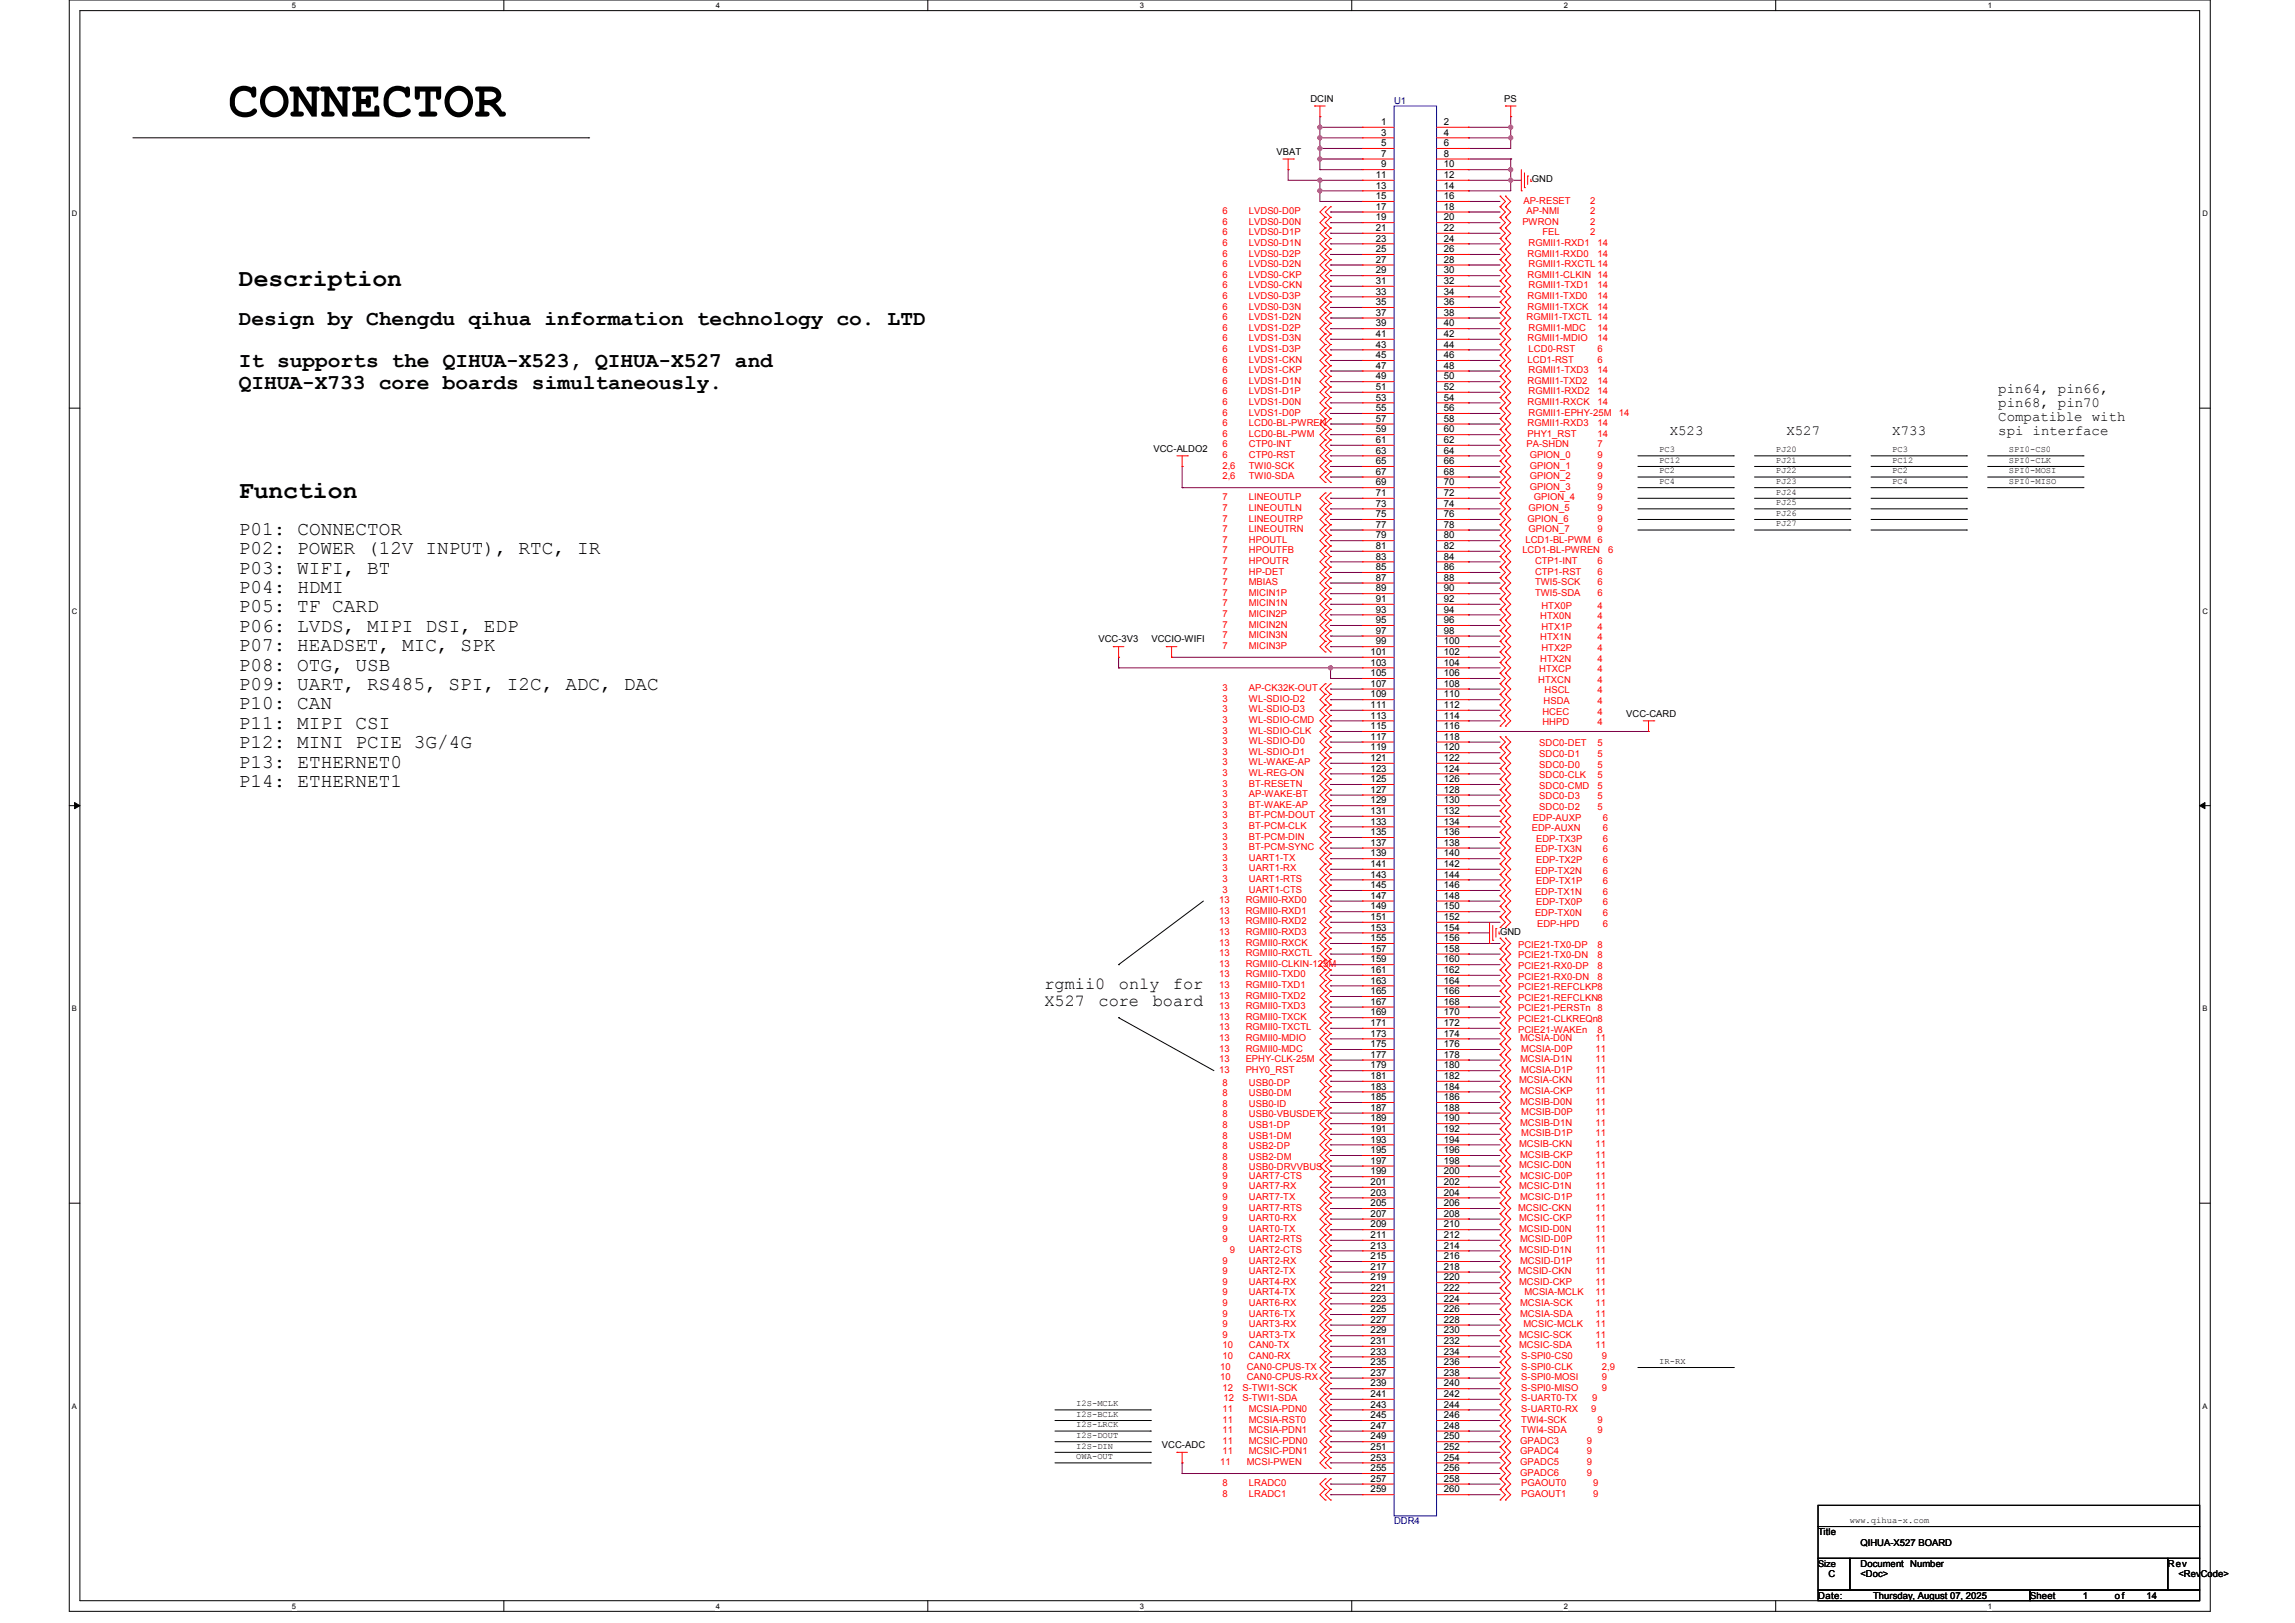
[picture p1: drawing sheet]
<svg xmlns="http://www.w3.org/2000/svg" width="297mm" height="210mm" viewBox="0 0 297 210" stroke-linecap="round" stroke-linejoin="round" font-family="sans-serif">
<defs><g id="words">
<text font-size="6.6" x="29.5" y="15.1">CONNECTOR</text>
<g font-size="3.2">
<text x="30.9" y="36.9">Description</text>
<text x="30.9" y="64.4">Function</text>
</g>
<g font-size="2.7">
<text x="30.9" y="42.1">Design by Chengdu qihua information technology co. LTD</text>
<text x="30.9" y="47.5">It supports the QIHUA-X523, QIHUA-X527 and</text>
<text x="30.9" y="50.3">QIHUA-X733 core boards simultaneously.</text>
</g>
<g font-size="2.5">
<text x="30.9" y="69.2">P01: CONNECTOR</text>
<text x="30.9" y="71.7">P02: POWER (12V INPUT), RTC, IR</text>
<text x="30.9" y="74.2">P03: WIFI, BT</text>
<text x="30.9" y="76.7">P04: HDMI</text>
<text x="30.9" y="79.2">P05: TF CARD</text>
<text x="30.9" y="81.8">P06: LVDS, MIPI DSI, EDP</text>
<text x="30.9" y="84.3">P07: HEADSET, MIC, SPK</text>
<text x="30.9" y="86.8">P08: OTG, USB</text>
<text x="30.9" y="89.3">P09: UART, RS485, SPI, I2C, ADC, DAC</text>
<text x="30.9" y="91.8">P10: CAN</text>
<text x="30.9" y="94.3">P11: MIPI CSI</text>
<text x="30.9" y="96.8">P12: MINI PCIE 3G/4G</text>
<text x="30.9" y="99.3">P13: ETHERNET0</text>
<text x="30.9" y="101.8">P14: ETHERNET1</text>
</g>
<g font-size="2.2">
<text x="135.2" y="127.9">rgmii0</text>
<text x="135.2" y="130.1">X527</text>
<text x="142.2" y="130.1">core</text>
<text x="144.8" y="127.9">only</text>
<text x="149.2" y="130.1">board</text>
<text x="151.8" y="127.9">for</text>
</g>
<g font-size="1.8">
<text x="258.6" y="50.8">pin64, pin66,</text>
<text x="258.6" y="52.7">pin68, pin70</text>
<text x="216.1" y="56.3">X523</text>
<text x="231.2" y="56.3">X527</text>
<text x="244.9" y="56.3">X733</text>
<text x="258.6" y="54.5">Compatible with</text>
<text x="258.6" y="56.3">spi interface</text>
</g>
<g font-size="1.2">
<text x="169.6" y="13.2">DCIN</text>
<text x="178.8" y="16.2">1</text>
<text x="178.8" y="17.5">3</text>
<text x="186.9" y="16.2">2</text>
<text x="186.9" y="17.5">4</text>
<text x="194.7" y="13.2">PS</text>
<text x="165.2" y="20">VBAT</text>
<text x="178.1" y="23">11</text>
<text x="178.8" y="18.9">5</text>
<text x="178.8" y="20.3">7</text>
<text x="178.8" y="21.7">9</text>
<text x="186.9" y="18.9">6</text>
<text x="186.9" y="20.3">8</text>
<text x="186.9" y="21.7">10</text>
<text x="186.9" y="23">12</text>
<text x="198.2" y="23.6">GND</text>
<text x="178.1" y="24.4">13</text>
<text x="178.1" y="25.8">15</text>
<text x="178.1" y="27.1">17</text>
<text x="178.1" y="28.5">19</text>
<text x="178.1" y="29.9">21</text>
<text x="186.9" y="24.4">14</text>
<text x="186.9" y="25.8">16</text>
<text x="186.9" y="27.1">18</text>
<text x="186.9" y="28.5">20</text>
<text x="186.9" y="29.9">22</text>
<text x="178.1" y="31.3">23</text>
<text x="178.1" y="32.6">25</text>
<text x="178.1" y="34">27</text>
<text x="178.1" y="35.4">29</text>
<text x="186.9" y="31.3">24</text>
<text x="186.9" y="32.6">26</text>
<text x="186.9" y="34">28</text>
<text x="186.9" y="35.4">30</text>
<text x="178.1" y="36.8">31</text>
<text x="178.1" y="38.1">33</text>
<text x="178.1" y="39.5">35</text>
<text x="178.1" y="40.9">37</text>
<text x="186.9" y="36.8">32</text>
<text x="186.9" y="38.1">34</text>
<text x="186.9" y="39.5">36</text>
<text x="186.9" y="40.9">38</text>
<text x="178.1" y="42.2">39</text>
<text x="178.1" y="43.6">41</text>
<text x="178.1" y="45">43</text>
<text x="178.1" y="46.4">45</text>
<text x="178.1" y="47.7">47</text>
<text x="186.9" y="42.2">40</text>
<text x="186.9" y="43.6">42</text>
<text x="186.9" y="45">44</text>
<text x="186.9" y="46.4">46</text>
<text x="186.9" y="47.7">48</text>
<text x="178.1" y="49.1">49</text>
<text x="178.1" y="50.5">51</text>
<text x="178.1" y="51.8">53</text>
<text x="178.1" y="53.2">55</text>
<text x="186.9" y="49.1">50</text>
<text x="186.9" y="50.5">52</text>
<text x="186.9" y="51.8">54</text>
<text x="186.9" y="53.2">56</text>
<text x="149.3" y="58.4">VCC-ALDO2</text>
<text x="178.1" y="54.6">57</text>
<text x="178.1" y="56">59</text>
<text x="178.1" y="57.3">61</text>
<text x="178.1" y="58.7">63</text>
<text x="186.9" y="54.6">58</text>
<text x="186.9" y="56">60</text>
<text x="186.9" y="57.3">62</text>
<text x="186.9" y="58.7">64</text>
<text x="178.1" y="60.1">65</text>
<text x="178.1" y="61.4">67</text>
<text x="178.1" y="62.8">69</text>
<text x="178.1" y="64.2">71</text>
<text x="178.1" y="65.6">73</text>
<text x="186.9" y="60.1">66</text>
<text x="186.9" y="61.4">68</text>
<text x="186.9" y="62.8">70</text>
<text x="186.9" y="64.2">72</text>
<text x="186.9" y="65.6">74</text>
<text x="178.1" y="66.9">75</text>
<text x="178.1" y="68.3">77</text>
<text x="178.1" y="69.7">79</text>
<text x="178.1" y="71">81</text>
<text x="186.9" y="66.9">76</text>
<text x="186.9" y="68.3">78</text>
<text x="186.9" y="69.7">80</text>
<text x="186.9" y="71">82</text>
<text x="178.1" y="72.4">83</text>
<text x="178.1" y="73.8">85</text>
<text x="178.1" y="75.2">87</text>
<text x="178.1" y="76.5">89</text>
<text x="178.1" y="77.9">91</text>
<text x="186.9" y="72.4">84</text>
<text x="186.9" y="73.8">86</text>
<text x="186.9" y="75.2">88</text>
<text x="186.9" y="76.5">90</text>
<text x="186.9" y="77.9">92</text>
<text x="142.1" y="83.1">VCC-3V3</text>
<text x="149" y="83.1">VCCIO-WIFI</text>
<text x="178.1" y="79.3">93</text>
<text x="178.1" y="80.6">95</text>
<text x="178.1" y="82">97</text>
<text x="178.1" y="83.4">99</text>
<text x="186.9" y="79.3">94</text>
<text x="186.9" y="80.6">96</text>
<text x="186.9" y="82">98</text>
<text x="186.9" y="83.4">100</text>
<text x="177.4" y="84.8">101</text>
<text x="177.4" y="86.1">103</text>
<text x="177.4" y="87.5">105</text>
<text x="177.4" y="88.9">107</text>
<text x="186.9" y="84.8">102</text>
<text x="186.9" y="86.1">104</text>
<text x="186.9" y="87.5">106</text>
<text x="186.9" y="88.9">108</text>
<text x="177.4" y="90.2">109</text>
<text x="177.4" y="91.6">111</text>
<text x="177.4" y="93">113</text>
<text x="177.4" y="94.4">115</text>
<text x="177.4" y="95.7">117</text>
<text x="186.9" y="90.2">110</text>
<text x="186.9" y="91.6">112</text>
<text x="186.9" y="93">114</text>
<text x="186.9" y="94.4">116</text>
<text x="186.9" y="95.7">118</text>
<text x="210.4" y="92.7">VCC-CARD</text>
<text x="177.4" y="97.1">119</text>
<text x="177.4" y="98.5">121</text>
<text x="177.4" y="99.8">123</text>
<text x="177.4" y="101.2">125</text>
<text x="186.9" y="97.1">120</text>
<text x="186.9" y="98.5">122</text>
<text x="186.9" y="99.8">124</text>
<text x="186.9" y="101.2">126</text>
<text x="177.4" y="102.6">127</text>
<text x="177.4" y="104">129</text>
<text x="177.4" y="105.3">131</text>
<text x="177.4" y="106.7">133</text>
<text x="186.9" y="102.6">128</text>
<text x="186.9" y="104">130</text>
<text x="186.9" y="105.3">132</text>
<text x="186.9" y="106.7">134</text>
<text x="177.4" y="108.1">135</text>
<text x="177.4" y="109.4">137</text>
<text x="177.4" y="110.8">139</text>
<text x="177.4" y="112.2">141</text>
<text x="177.4" y="113.6">143</text>
<text x="186.9" y="108.1">136</text>
<text x="186.9" y="109.4">138</text>
<text x="186.9" y="110.8">140</text>
<text x="186.9" y="112.2">142</text>
<text x="186.9" y="113.6">144</text>
<text x="177.4" y="114.9">145</text>
<text x="177.4" y="116.3">147</text>
<text x="177.4" y="117.7">149</text>
<text x="177.4" y="119.1">151</text>
<text x="186.9" y="114.9">146</text>
<text x="186.9" y="116.3">148</text>
<text x="186.9" y="117.7">150</text>
<text x="186.9" y="119.1">152</text>
<text x="177.4" y="120.4">153</text>
<text x="177.4" y="121.8">155</text>
<text x="177.4" y="123.2">157</text>
<text x="177.4" y="124.5">159</text>
<text x="177.4" y="125.9">161</text>
<text x="186.9" y="120.4">154</text>
<text x="186.9" y="121.8">156</text>
<text x="186.9" y="123.2">158</text>
<text x="186.9" y="124.5">160</text>
<text x="186.9" y="125.9">162</text>
<text x="194.1" y="121">GND</text>
<text x="177.4" y="127.3">163</text>
<text x="177.4" y="128.7">165</text>
<text x="177.4" y="130">167</text>
<text x="177.4" y="131.4">169</text>
<text x="186.9" y="127.3">164</text>
<text x="186.9" y="128.7">166</text>
<text x="186.9" y="130">168</text>
<text x="186.9" y="131.4">170</text>
<text x="177.4" y="132.8">171</text>
<text x="177.4" y="134.1">173</text>
<text x="177.4" y="135.5">175</text>
<text x="177.4" y="136.9">177</text>
<text x="186.9" y="132.8">172</text>
<text x="186.9" y="134.1">174</text>
<text x="186.9" y="135.5">176</text>
<text x="186.9" y="136.9">178</text>
<text x="177.4" y="138.2">179</text>
<text x="177.4" y="139.6">181</text>
<text x="177.4" y="141">183</text>
<text x="177.4" y="142.4">185</text>
<text x="177.4" y="143.7">187</text>
<text x="186.9" y="138.2">180</text>
<text x="186.9" y="139.6">182</text>
<text x="186.9" y="141">184</text>
<text x="186.9" y="142.4">186</text>
<text x="186.9" y="143.7">188</text>
<text x="177.4" y="145.1">189</text>
<text x="177.4" y="146.5">191</text>
<text x="177.4" y="147.8">193</text>
<text x="177.4" y="149.2">195</text>
<text x="186.9" y="145.1">190</text>
<text x="186.9" y="146.5">192</text>
<text x="186.9" y="147.8">194</text>
<text x="186.9" y="149.2">196</text>
<text x="177.4" y="150.6">197</text>
<text x="177.4" y="152">199</text>
<text x="177.4" y="153.3">201</text>
<text x="177.4" y="154.7">203</text>
<text x="186.9" y="150.6">198</text>
<text x="186.9" y="152">200</text>
<text x="186.9" y="153.3">202</text>
<text x="186.9" y="154.7">204</text>
<text x="177.4" y="156.1">205</text>
<text x="177.4" y="157.4">207</text>
<text x="177.4" y="158.8">209</text>
<text x="177.4" y="160.2">211</text>
<text x="177.4" y="161.6">213</text>
<text x="186.9" y="156.1">206</text>
<text x="186.9" y="157.4">208</text>
<text x="186.9" y="158.8">210</text>
<text x="186.9" y="160.2">212</text>
<text x="186.9" y="161.6">214</text>
<text x="177.4" y="162.9">215</text>
<text x="177.4" y="164.3">217</text>
<text x="177.4" y="165.7">219</text>
<text x="177.4" y="167.1">221</text>
<text x="186.9" y="162.9">216</text>
<text x="186.9" y="164.3">218</text>
<text x="186.9" y="165.7">220</text>
<text x="186.9" y="167.1">222</text>
<text x="177.4" y="168.4">223</text>
<text x="177.4" y="169.8">225</text>
<text x="177.4" y="171.2">227</text>
<text x="177.4" y="172.5">229</text>
<text x="177.4" y="173.9">231</text>
<text x="186.9" y="168.4">224</text>
<text x="186.9" y="169.8">226</text>
<text x="186.9" y="171.2">228</text>
<text x="186.9" y="172.5">230</text>
<text x="186.9" y="173.9">232</text>
<text x="177.4" y="175.3">233</text>
<text x="177.4" y="176.7">235</text>
<text x="177.4" y="178">237</text>
<text x="177.4" y="179.4">239</text>
<text x="186.9" y="175.3">234</text>
<text x="186.9" y="176.7">236</text>
<text x="186.9" y="178">238</text>
<text x="186.9" y="179.4">240</text>
<text x="177.4" y="180.8">241</text>
<text x="177.4" y="182.1">243</text>
<text x="177.4" y="183.5">245</text>
<text x="177.4" y="184.9">247</text>
<text x="186.9" y="180.8">242</text>
<text x="186.9" y="182.1">244</text>
<text x="186.9" y="183.5">246</text>
<text x="186.9" y="184.9">248</text>
<text x="150.4" y="187.4">VCC-ADC</text>
<text x="177.4" y="186.3">249</text>
<text x="177.4" y="187.6">251</text>
<text x="177.4" y="189">253</text>
<text x="177.4" y="190.4">255</text>
<text x="177.4" y="191.7">257</text>
<text x="186.9" y="186.3">250</text>
<text x="186.9" y="187.6">252</text>
<text x="186.9" y="189">254</text>
<text x="186.9" y="190.4">256</text>
<text x="186.9" y="191.7">258</text>
<text x="177.4" y="193.1">259</text>
<text x="186.9" y="193.1">260</text>
<text x="235.3" y="198.6">Title</text>
<text x="235.3" y="202.7">Size</text>
<text x="240.8" y="200">QIHUA-X527 BOARD</text>
<text x="240.8" y="202.7">Document Number</text>
<text x="280.5" y="202.7">Rev</text>
<text x="235.3" y="206.8">Date:</text>
<text x="236.6" y="204.1">C</text>
<text x="240.8" y="204.1">&lt;Doc&gt;</text>
<text x="242.4" y="206.8">Thursday, August 07, 2025</text>
<text x="262.7" y="206.8">Sheet</text>
<text x="269.6" y="206.8">1</text>
<text x="273.7" y="206.8">of</text>
<text x="277.8" y="206.8">14</text>
<text x="281.9" y="204.1">&lt;RevCode&gt;</text>
</g>
<g font-size="1.2" fill="#000080">
<text x="180.4" y="13.5">U1</text>
<text x="180.4" y="197.2">DDR4</text>
</g>
<g font-size="1.2" fill="#f00">
<text x="158.2" y="29.1">6</text>
<text x="158.2" y="27.7">6</text>
<text x="161.6" y="29.1">LVDS0-D0N</text>
<text x="161.6" y="27.7">LVDS0-D0P</text>
<text x="197" y="29.1">PWRON</text>
<text x="197.1" y="26.3">AP-RESET</text>
<text x="197.5" y="27.7">AP-NMI</text>
<text x="205.8" y="27.7">2</text>
<text x="205.8" y="26.3">2</text>
<text x="205.8" y="29.1">2</text>
<text x="158.2" y="31.8">6</text>
<text x="158.2" y="30.5">6</text>
<text x="158.2" y="35.9">6</text>
<text x="158.2" y="34.6">6</text>
<text x="158.2" y="33.2">6</text>
<text x="161.6" y="31.8">LVDS0-D1N</text>
<text x="161.6" y="30.5">LVDS0-D1P</text>
<text x="161.6" y="35.9">LVDS0-CKP</text>
<text x="161.6" y="34.6">LVDS0-D2N</text>
<text x="161.6" y="33.2">LVDS0-D2P</text>
<text x="197.7" y="33.2">RGMII1-RXD0</text>
<text x="197.7" y="35.9">RGMII1-CLKIN 14</text>
<text x="197.8" y="31.8">RGMII1-RXD1</text>
<text x="197.8" y="34.6">RGMII1-RXCTL 14</text>
<text x="199.6" y="30.5">FEL</text>
<text x="205.8" y="30.5">2</text>
<text x="206.7" y="33.2">14</text>
<text x="206.7" y="31.8">14</text>
<text x="158.2" y="38.7">6</text>
<text x="158.2" y="37.3">6</text>
<text x="158.2" y="40.1">6</text>
<text x="158.2" y="41.4">6</text>
<text x="161.6" y="38.7">LVDS0-D3P</text>
<text x="161.6" y="37.3">LVDS0-CKN</text>
<text x="161.6" y="40.1">LVDS0-D3N</text>
<text x="161.6" y="41.4">LVDS1-D2N</text>
<text x="197.5" y="41.4">RGMII1-TXCTL 14</text>
<text x="197.7" y="38.7">RGMII1-TXD0</text>
<text x="197.7" y="40.1">RGMII1-TXCK</text>
<text x="197.8" y="37.3">RGMII1-TXD1</text>
<text x="206.7" y="37.3">14</text>
<text x="206.7" y="38.7">14</text>
<text x="206.7" y="40.1">14</text>
<text x="158.2" y="45.5">6</text>
<text x="158.2" y="44.2">6</text>
<text x="158.2" y="46.9">6</text>
<text x="158.2" y="42.8">6</text>
<text x="161.6" y="45.5">LVDS1-D3P</text>
<text x="161.6" y="44.2">LVDS1-D3N</text>
<text x="161.6" y="46.9">LVDS1-CKN</text>
<text x="161.6" y="42.8">LVDS1-D2P</text>
<text x="197.7" y="44.2">RGMII1-MDIO</text>
<text x="197.7" y="46.9">LCD1-RST</text>
<text x="197.8" y="42.8">RGMII1-MDC</text>
<text x="197.8" y="45.5">LCD0-RST</text>
<text x="206.7" y="42.8">14</text>
<text x="206.7" y="44.2">14</text>
<text x="206.7" y="45.5">6</text>
<text x="206.7" y="46.9">6</text>
<text x="158.2" y="53.8">6</text>
<text x="158.2" y="52.4">6</text>
<text x="158.2" y="48.3">6</text>
<text x="158.2" y="51">6</text>
<text x="158.2" y="49.7">6</text>
<text x="161.6" y="53.8">LVDS1-D0P</text>
<text x="161.6" y="52.4">LVDS1-D0N</text>
<text x="161.6" y="48.3">LVDS1-CKP</text>
<text x="161.6" y="51">LVDS1-D1P</text>
<text x="161.6" y="49.7">LVDS1-D1N</text>
<text x="197.7" y="49.7">RGMII1-TXD2</text>
<text x="197.7" y="52.4">RGMII1-RXCK</text>
<text x="197.8" y="53.8">RGMII1-EPHY-25M</text>
<text x="197.8" y="48.3">RGMII1-TXD3</text>
<text x="197.8" y="51">RGMII1-RXD2</text>
<text x="206.7" y="48.3">14</text>
<text x="206.7" y="49.7">14</text>
<text x="206.7" y="51">14</text>
<text x="206.7" y="52.4">14</text>
<text x="209.5" y="53.8">14</text>
<text x="158.2" y="56.5">6</text>
<text x="158.2" y="55.1">6</text>
<text x="158.2" y="57.9">6</text>
<text x="158.2" y="59.3">6</text>
<text x="161.6" y="56.5">LCD0-BL-PWM</text>
<text x="161.6" y="55.1">LCD0-BL-PWREN</text>
<text x="161.6" y="57.9">CTP0-INT</text>
<text x="161.6" y="59.3">CTP0-RST</text>
<text x="197.5" y="57.9">PA-SHDN</text>
<text x="197.7" y="56.5">PHY1_RST</text>
<text x="197.7" y="55.1">RGMII1-RXD3</text>
<text x="198" y="59.3">GPION_0</text>
<text x="206.7" y="59.3">9</text>
<text x="206.7" y="56.5">14</text>
<text x="206.7" y="57.9">7</text>
<text x="206.7" y="55.1">14</text>
<text x="158.2" y="64.7">7</text>
<text x="158.2" y="62">2,6</text>
<text x="158.2" y="60.6">2,6</text>
<text x="161.6" y="64.7">LINEOUTLP</text>
<text x="161.6" y="62">TWI0-SDA</text>
<text x="161.6" y="60.6">TWI0-SCK</text>
<text x="198" y="63.4">GPION_3</text>
<text x="198" y="62">GPION_2</text>
<text x="198" y="60.6">GPION_1</text>
<text x="198.5" y="64.7">GPION_4</text>
<text x="206.7" y="64.7">9</text>
<text x="206.7" y="63.4">9</text>
<text x="206.7" y="62">9</text>
<text x="206.7" y="60.6">9</text>
<text x="158.2" y="67.5">7</text>
<text x="158.2" y="68.9">7</text>
<text x="158.2" y="66.1">7</text>
<text x="158.2" y="70.2">7</text>
<text x="158.2" y="71.6">7</text>
<text x="161.6" y="67.5">LINEOUTRP</text>
<text x="161.6" y="68.9">LINEOUTRN</text>
<text x="161.6" y="66.1">LINEOUTLN</text>
<text x="161.6" y="70.2">HPOUTL</text>
<text x="161.6" y="71.6">HPOUTFB</text>
<text x="197" y="71.6">LCD1-BL-PWREN</text>
<text x="197.4" y="70.2">LCD1-BL-PWM 6</text>
<text x="197.7" y="67.5">GPION_6</text>
<text x="197.8" y="68.9">GPION_7</text>
<text x="197.8" y="66.1">GPION_5</text>
<text x="206.7" y="68.9">9</text>
<text x="206.7" y="67.5">9</text>
<text x="206.7" y="66.1">9</text>
<text x="208.1" y="71.6">6</text>
<text x="158.2" y="75.7">7</text>
<text x="158.2" y="77.1">7</text>
<text x="158.2" y="74.3">7</text>
<text x="158.2" y="73">7</text>
<text x="161.6" y="75.7">MBIAS</text>
<text x="161.6" y="77.1">MICIN1P</text>
<text x="161.6" y="74.3">HP-DET</text>
<text x="161.6" y="73">HPOUTR</text>
<text x="198.6" y="75.7">TWI5-SCK</text>
<text x="198.6" y="77.1">TWI5-SDA</text>
<text x="198.6" y="73">CTP1-INT</text>
<text x="198.6" y="74.3">CTP1-RST</text>
<text x="206.7" y="75.7">6</text>
<text x="206.7" y="77.1">6</text>
<text x="206.7" y="73">6</text>
<text x="206.7" y="74.3">6</text>
<text x="158.2" y="83.9">7</text>
<text x="158.2" y="82.6">7</text>
<text x="158.2" y="78.5">7</text>
<text x="158.2" y="81.2">7</text>
<text x="158.2" y="79.8">7</text>
<text x="161.6" y="83.9">MICIN3P</text>
<text x="161.6" y="82.6">MICIN3N</text>
<text x="161.6" y="78.5">MICIN1N</text>
<text x="161.6" y="81.2">MICIN2N</text>
<text x="161.6" y="79.8">MICIN2P</text>
<text x="199.3" y="80.1">HTX0N</text>
<text x="199.3" y="82.9">HTX1N</text>
<text x="199.5" y="78.7">HTX0P</text>
<text x="199.5" y="81.5">HTX1P</text>
<text x="206.7" y="78.7">4</text>
<text x="206.7" y="80.1">4</text>
<text x="206.7" y="81.5">4</text>
<text x="206.7" y="82.9">4</text>
<text x="158.2" y="89.4">3</text>
<text x="161.6" y="89.4">AP-CK32K-OUT</text>
<text x="199.1" y="88.3">HTXCN</text>
<text x="199.2" y="87">HTXCP</text>
<text x="199.3" y="85.6">HTX2N</text>
<text x="199.5" y="84.2">HTX2P</text>
<text x="199.9" y="89.7">HSCL</text>
<text x="206.7" y="84.2">4</text>
<text x="206.7" y="85.6">4</text>
<text x="206.7" y="87">4</text>
<text x="206.7" y="88.3">4</text>
<text x="206.7" y="89.7">4</text>
<text x="158.2" y="92.2">3</text>
<text x="158.2" y="90.8">3</text>
<text x="158.2" y="94.9">3</text>
<text x="158.2" y="93.5">3</text>
<text x="161.6" y="92.2">WL-SDIO-D3</text>
<text x="161.6" y="90.8">WL-SDIO-D2</text>
<text x="161.6" y="94.9">WL-SDIO-CLK</text>
<text x="161.6" y="93.5">WL-SDIO-CMD</text>
<text x="199.6" y="92.5">HCEC</text>
<text x="199.6" y="93.8">HHPD</text>
<text x="199.7" y="91.1">HSDA</text>
<text x="206.7" y="91.1">4</text>
<text x="206.7" y="92.5">4</text>
<text x="206.7" y="93.8">4</text>
<text x="158.2" y="96.3">3</text>
<text x="158.2" y="100.4">3</text>
<text x="158.2" y="99">3</text>
<text x="158.2" y="97.7">3</text>
<text x="158.2" y="101.8">3</text>
<text x="161.6" y="96.3">WL-SDIO-D0</text>
<text x="161.6" y="100.4">WL-REG-ON</text>
<text x="161.6" y="99">WL-WAKE-AP</text>
<text x="161.6" y="97.7">WL-SDIO-D1</text>
<text x="161.6" y="101.8">BT-RESETN</text>
<text x="199.2" y="96.6">SDC0-DET</text>
<text x="199.2" y="97.9">SDC0-D1</text>
<text x="199.2" y="99.3">SDC0-D0</text>
<text x="199.2" y="100.7">SDC0-CLK</text>
<text x="206.7" y="96.6">5</text>
<text x="206.7" y="97.9">5</text>
<text x="206.7" y="99.3">5</text>
<text x="206.7" y="100.7">5</text>
<text x="158.2" y="105.9">3</text>
<text x="158.2" y="104.5">3</text>
<text x="158.2" y="103.2">3</text>
<text x="158.2" y="107.3">3</text>
<text x="161.6" y="105.9">BT-PCM-DOUT</text>
<text x="161.6" y="104.5">BT-WAKE-AP</text>
<text x="161.6" y="103.2">AP-WAKE-BT</text>
<text x="161.6" y="107.3">BT-PCM-CLK</text>
<text x="198.2" y="107.5">EDP-AUXN</text>
<text x="198.4" y="106.2">EDP-AUXP</text>
<text x="199.2" y="104.8">SDC0-D2</text>
<text x="199.2" y="103.4">SDC0-D3</text>
<text x="199.2" y="102.1">SDC0-CMD</text>
<text x="206.7" y="104.8">5</text>
<text x="206.7" y="103.4">5</text>
<text x="206.7" y="102.1">5</text>
<text x="207.4" y="106.2">6</text>
<text x="207.4" y="107.5">6</text>
<text x="158.2" y="110">3</text>
<text x="158.2" y="108.6">3</text>
<text x="158.2" y="112.8">3</text>
<text x="158.2" y="111.4">3</text>
<text x="161.6" y="110">BT-PCM-SYNC</text>
<text x="161.6" y="108.6">BT-PCM-DIN</text>
<text x="161.6" y="112.8">UART1-RX</text>
<text x="161.6" y="111.4">UART1-TX</text>
<text x="198.6" y="113">EDP-TX2N</text>
<text x="198.6" y="110.3">EDP-TX3N</text>
<text x="198.8" y="111.7">EDP-TX2P</text>
<text x="198.8" y="108.9">EDP-TX3P</text>
<text x="207.4" y="111.7">6</text>
<text x="207.4" y="113">6</text>
<text x="207.4" y="108.9">6</text>
<text x="207.4" y="110.3">6</text>
<text x="157.8" y="119.6">13</text>
<text x="157.8" y="118.2">13</text>
<text x="157.8" y="116.9">13</text>
<text x="158.2" y="114.1">3</text>
<text x="158.2" y="115.5">3</text>
<text x="161.2" y="119.6">RGMII0-RXD2</text>
<text x="161.2" y="118.2">RGMII0-RXD1</text>
<text x="161.2" y="116.9">RGMII0-RXD0</text>
<text x="161.6" y="114.1">UART1-RTS</text>
<text x="161.6" y="115.5">UART1-CTS</text>
<text x="198.6" y="118.5">EDP-TX0N</text>
<text x="198.6" y="115.8">EDP-TX1N</text>
<text x="198.8" y="117.1">EDP-TX0P</text>
<text x="198.8" y="114.4">EDP-TX1P</text>
<text x="198.9" y="119.9">EDP-HPD</text>
<text x="207.4" y="119.9">6</text>
<text x="207.4" y="117.1">6</text>
<text x="207.4" y="118.5">6</text>
<text x="207.4" y="114.4">6</text>
<text x="207.4" y="115.8">6</text>
<text x="157.8" y="121">13</text>
<text x="157.8" y="122.4">13</text>
<text x="157.8" y="123.7">13</text>
<text x="157.8" y="125.1">13</text>
<text x="161.2" y="121">RGMII0-RXD3</text>
<text x="161.2" y="122.4">RGMII0-RXCK</text>
<text x="161.2" y="123.7">RGMII0-RXCTL</text>
<text x="161.2" y="125.1">RGMII0-CLKIN-125M</text>
<text x="196.5" y="122.6">PCIE21-TX0-DP</text>
<text x="196.5" y="124">PCIE21-TX0-DN</text>
<text x="196.5" y="125.4">PCIE21-RX0-DP</text>
<text x="206.7" y="122.6">8</text>
<text x="206.7" y="124">8</text>
<text x="206.7" y="125.4">8</text>
<text x="157.8" y="130.6">13</text>
<text x="157.8" y="129.2">13</text>
<text x="157.8" y="127.8">13</text>
<text x="157.8" y="126.5">13</text>
<text x="157.8" y="132">13</text>
<text x="161.2" y="130.6">RGMII0-TXD3</text>
<text x="161.2" y="129.2">RGMII0-TXD2</text>
<text x="161.2" y="127.8">RGMII0-TXD1</text>
<text x="161.2" y="126.5">RGMII0-TXD0</text>
<text x="161.2" y="132">RGMII0-TXCK</text>
<text x="196.5" y="129.5">PCIE21-REFCLKN8</text>
<text x="196.5" y="128.1">PCIE21-REFCLKP8</text>
<text x="196.5" y="126.7">PCIE21-RX0-DN</text>
<text x="196.5" y="130.9">PCIE21-PERSTn</text>
<text x="206.7" y="126.7">8</text>
<text x="206.7" y="130.9">8</text>
<text x="157.8" y="136.1">13</text>
<text x="157.8" y="134.7">13</text>
<text x="157.8" y="137.4">13</text>
<text x="157.8" y="133.3">13</text>
<text x="161.2" y="136.1">RGMII0-MDC</text>
<text x="161.2" y="134.7">RGMII0-MDIO</text>
<text x="161.2" y="137.4">EPHY-CLK-25M</text>
<text x="161.2" y="133.3">RGMII0-TXCTL</text>
<text x="196.5" y="132.2">PCIE21-CLKREQn8</text>
<text x="196.5" y="133.6">PCIE21-WAKEn</text>
<text x="196.7" y="134.7">MCSIA-D0N</text>
<text x="196.7" y="137.4">MCSIA-D1N</text>
<text x="196.9" y="136.1">MCSIA-D0P</text>
<text x="206.5" y="134.7">11</text>
<text x="206.5" y="137.4">11</text>
<text x="206.5" y="136.1">11</text>
<text x="206.7" y="133.6">8</text>
<text x="157.8" y="138.8">13</text>
<text x="158.2" y="141.8">8</text>
<text x="158.2" y="140.5">8</text>
<text x="158.2" y="143.2">8</text>
<text x="161.2" y="138.8">PHY0_RST</text>
<text x="161.6" y="141.8">USB0-DM</text>
<text x="161.6" y="140.5">USB0-DP</text>
<text x="161.6" y="143.2">USB0-ID</text>
<text x="196.6" y="140.2">MCSIA-CKN</text>
<text x="196.7" y="142.9">MCSIB-D0N</text>
<text x="196.7" y="141.6">MCSIA-CKP</text>
<text x="196.9" y="138.8">MCSIA-D1P</text>
<text x="206.5" y="138.8">11</text>
<text x="206.5" y="142.9">11</text>
<text x="206.5" y="140.2">11</text>
<text x="206.5" y="141.6">11</text>
<text x="158.2" y="148.7">8</text>
<text x="158.2" y="147.3">8</text>
<text x="158.2" y="145.9">8</text>
<text x="158.2" y="144.6">8</text>
<text x="161.6" y="148.7">USB2-DP</text>
<text x="161.6" y="147.3">USB1-DM</text>
<text x="161.6" y="145.9">USB1-DP</text>
<text x="161.6" y="144.6">USB0-VBUSDET</text>
<text x="196.6" y="148.4">MCSIB-CKN</text>
<text x="196.7" y="149.8">MCSIB-CKP</text>
<text x="196.7" y="145.7">MCSIB-D1N</text>
<text x="196.9" y="147">MCSIB-D1P</text>
<text x="196.9" y="144.3">MCSIB-D0P</text>
<text x="206.5" y="148.4">11</text>
<text x="206.5" y="149.8">11</text>
<text x="206.5" y="145.7">11</text>
<text x="206.5" y="147">11</text>
<text x="206.5" y="144.3">11</text>
<text x="158.2" y="152.5">9</text>
<text x="158.2" y="151.4">8</text>
<text x="158.2" y="150.1">8</text>
<text x="158.2" y="155.3">9</text>
<text x="158.2" y="153.9">9</text>
<text x="161.6" y="152.5">UART7-CTS</text>
<text x="161.6" y="151.4">USB0-DRVVBUS</text>
<text x="161.6" y="150.1">USB2-DM</text>
<text x="161.6" y="155.3">UART7-TX</text>
<text x="161.6" y="153.9">UART7-RX</text>
<text x="196.6" y="151.2">MCSIC-D0N</text>
<text x="196.6" y="153.9">MCSIC-D1N</text>
<text x="196.7" y="155.3">MCSIC-D1P</text>
<text x="196.7" y="152.5">MCSIC-D0P</text>
<text x="206.5" y="155.3">11</text>
<text x="206.5" y="151.2">11</text>
<text x="206.5" y="153.9">11</text>
<text x="206.5" y="152.5">11</text>
<text x="158.2" y="156.6">9</text>
<text x="158.2" y="160.8">9</text>
<text x="158.2" y="159.4">9</text>
<text x="158.2" y="158">9</text>
<text x="161.6" y="156.6">UART7-RTS</text>
<text x="161.6" y="160.8">UART2-RTS</text>
<text x="161.6" y="159.4">UART0-TX</text>
<text x="161.6" y="158">UART0-RX</text>
<text x="196.5" y="156.6">MCSIC-CKN</text>
<text x="196.6" y="159.4">MCSID-D0N</text>
<text x="196.6" y="158">MCSIC-CKP</text>
<text x="196.7" y="160.8">MCSID-D0P</text>
<text x="206.5" y="160.8">11</text>
<text x="206.5" y="159.4">11</text>
<text x="206.5" y="156.6">11</text>
<text x="206.5" y="158">11</text>
<text x="158.2" y="167.6">9</text>
<text x="158.2" y="166.2">9</text>
<text x="158.2" y="164.9">9</text>
<text x="158.2" y="163.5">9</text>
<text x="159.2" y="162.1">9</text>
<text x="161.6" y="167.6">UART4-TX</text>
<text x="161.6" y="166.2">UART4-RX</text>
<text x="161.6" y="164.9">UART2-TX</text>
<text x="161.6" y="163.5">UART2-RX</text>
<text x="161.6" y="162.1">UART2-CTS</text>
<text x="196.5" y="164.9">MCSID-CKN</text>
<text x="196.6" y="162.1">MCSID-D1N</text>
<text x="196.6" y="166.2">MCSID-CKP</text>
<text x="196.7" y="163.5">MCSID-D1P</text>
<text x="197.3" y="167.6">MCSIA-MCLK</text>
<text x="206.5" y="162.1">11</text>
<text x="206.5" y="163.5">11</text>
<text x="206.5" y="164.9">11</text>
<text x="206.5" y="166.2">11</text>
<text x="206.5" y="167.6">11</text>
<text x="158.2" y="170.4">9</text>
<text x="158.2" y="169">9</text>
<text x="158.2" y="171.7">9</text>
<text x="158.2" y="173.1">9</text>
<text x="161.6" y="170.4">UART6-TX</text>
<text x="161.6" y="169">UART6-RX</text>
<text x="161.6" y="171.7">UART3-RX</text>
<text x="161.6" y="173.1">UART3-TX</text>
<text x="196.6" y="173.1">MCSIC-SCK</text>
<text x="196.7" y="170.4">MCSIA-SDA</text>
<text x="196.7" y="169">MCSIA-SCK</text>
<text x="197.1" y="171.7">MCSIC-MCLK</text>
<text x="206.5" y="171.7">11</text>
<text x="206.5" y="170.4">11</text>
<text x="206.5" y="169">11</text>
<text x="206.5" y="173.1">11</text>
<text x="157.9" y="177.2">10</text>
<text x="157.9" y="178.6">10</text>
<text x="158.2" y="175.8">10</text>
<text x="158.2" y="174.5">10</text>
<text x="158.2" y="180">12</text>
<text x="160.8" y="180">S-TWI1-SCK</text>
<text x="161.3" y="177.2">CAN0-CPUS-TX</text>
<text x="161.3" y="178.6">CAN0-CPUS-RX</text>
<text x="161.6" y="175.8">CAN0-RX</text>
<text x="161.6" y="174.5">CAN0-TX</text>
<text x="196.6" y="174.5">MCSIC-SDA</text>
<text x="196.9" y="175.8">S-SPI0-CS0</text>
<text x="196.9" y="177.2">S-SPI0-CLK</text>
<text x="196.9" y="178.6">S-SPI0-MOSI</text>
<text x="196.9" y="180">S-SPI0-MISO</text>
<text x="206.5" y="174.5">11</text>
<text x="207.3" y="175.8">9</text>
<text x="207.3" y="177.2">2,9</text>
<text x="207.3" y="178.6">9</text>
<text x="207.3" y="180">9</text>
<text x="158.2" y="185.5">11</text>
<text x="158.2" y="182.7">11</text>
<text x="158.2" y="184.1">11</text>
<text x="158.3" y="181.3">12</text>
<text x="160.8" y="181.3">S-TWI1-SDA</text>
<text x="161.6" y="185.5">MCSIA-PDN1</text>
<text x="161.6" y="182.7">MCSIA-PDN0</text>
<text x="161.6" y="184.1">MCSIA-RST0</text>
<text x="196.9" y="184.1">TWI4-SCK</text>
<text x="196.9" y="185.5">TWI4-SDA</text>
<text x="196.9" y="181.3">S-UART0-TX</text>
<text x="196.9" y="182.7">S-UART0-RX</text>
<text x="205.9" y="182.7">9</text>
<text x="206.1" y="181.3">9</text>
<text x="206.7" y="184.1">9</text>
<text x="206.7" y="185.5">9</text>
<text x="157.9" y="189.6">11</text>
<text x="158.2" y="186.8">11</text>
<text x="158.2" y="188.2">11</text>
<text x="161.3" y="189.6">MCSI-PWEN</text>
<text x="161.6" y="186.8">MCSIC-PDN0</text>
<text x="161.6" y="188.2">MCSIC-PDN1</text>
<text x="196.7" y="188.2">GPADC4</text>
<text x="196.7" y="189.6">GPADC5</text>
<text x="196.7" y="190.9">GPADC6</text>
<text x="196.7" y="186.8">GPADC3</text>
<text x="205.4" y="188.2">9</text>
<text x="205.4" y="189.6">9</text>
<text x="205.4" y="190.9">9</text>
<text x="205.4" y="186.8">9</text>
<text x="158.2" y="192.3">8</text>
<text x="158.2" y="193.7">8</text>
<text x="161.6" y="192.3">LRADC0</text>
<text x="161.6" y="193.7">LRADC1</text>
<text x="196.9" y="192.3">PGAOUT0</text>
<text x="196.9" y="193.7">PGAOUT1</text>
<text x="206.2" y="192.3">9</text>
<text x="206.2" y="193.7">9</text>
</g>
<g font-size="1.1">
<text x="214.7" y="58.5">PC3</text>
<text x="214.7" y="59.9">PC12</text>
<text x="229.8" y="59.9">PJ21</text>
<text x="229.8" y="58.5">PJ20</text>
<text x="244.9" y="59.9">PC12</text>
<text x="244.9" y="58.5">PC3</text>
<text x="260" y="58.5">SPI0-CS0</text>
<text x="260" y="59.9">SPI0-CLK</text>
<text x="214.7" y="61.3">PC2</text>
<text x="214.7" y="62.6">PC4</text>
<text x="229.8" y="65.4">PJ25</text>
<text x="229.8" y="64">PJ24</text>
<text x="229.8" y="62.6">PJ23</text>
<text x="229.8" y="61.3">PJ22</text>
<text x="244.9" y="62.6">PC4</text>
<text x="244.9" y="61.3">PC2</text>
<text x="260" y="62.6">SPI0-MISO</text>
<text x="260" y="61.3">SPI0-MOSI</text>
<text x="229.8" y="66.7">PJ26</text>
<text x="229.8" y="68.1">PJ27</text>
<text x="214.7" y="176.5">IR-RX</text>
<text x="139.3" y="182">I2S-MCLK</text>
<text x="139.3" y="183.3">I2S-BCLK</text>
<text x="139.3" y="184.7">I2S-LRCK</text>
<text x="139.3" y="186.1">I2S-DOUT</text>
<text x="139.3" y="187.4">I2S-DIN</text>
<text x="139.3" y="188.8">OWA-OUT</text>
<text x="239.4" y="197">www.qihua-x.com</text>
</g>
<g font-size="1">
<text x="37.8" y="1">5</text>
<text x="92.6" y="1">4</text>
<text x="147.5" y="1">3</text>
<text x="202.4" y="1">2</text>
<text x="257.3" y="1">1</text>
<text x="9.3" y="28">D</text>
<text x="285" y="28">D</text>
<text x="9.3" y="79.4">C</text>
<text x="285" y="79.4">C</text>
<text x="9.3" y="130.8">B</text>
<text x="285" y="130.8">B</text>
<text x="9.3" y="182.3">A</text>
<text x="285" y="182.3">A</text>
<text x="37.8" y="208.1">5</text>
<text x="92.6" y="208.1">4</text>
<text x="147.5" y="208.1">3</text>
<text x="202.4" y="208.1">2</text>
<text x="257.3" y="208.1">1</text>
</g>
</g></defs>
<path d="M9 0h277v208.5h-277zM10.3 1.4h274.4v205.7h-274.4z" fill="none" stroke="#000" stroke-width=".13"/>
<g fill="#fff">
<path d="M37.8 .1h.5v1.1h-.5z"/>
<path d="M37.8 207.3h.5v1.1h-.5z"/>
</g>
<path d="M65.2 0v1.4M65.2 207.1v1.4" fill="none" stroke="#000" stroke-width=".13"/>
<g fill="#fff">
<path d="M92.6 .1h.6v1.1h-.6z"/>
<path d="M92.6 207.3h.6v1.1h-.6z"/>
</g>
<path d="M120.1 0v1.4M120.1 207.1v1.4" fill="none" stroke="#000" stroke-width=".13"/>
<g fill="#fff">
<path d="M147.5 .1h.6v1.1h-.6z"/>
<path d="M147.5 207.3h.6v1.1h-.6z"/>
</g>
<path d="M174.9 0v1.4M174.9 207.1v1.4" fill="none" stroke="#000" stroke-width=".13"/>
<g fill="#fff">
<path d="M202.4 .1h.5v1.1h-.5z"/>
<path d="M202.4 207.3h.5v1.1h-.5z"/>
</g>
<path d="M229.8 0v1.4M229.8 207.1v1.4" fill="none" stroke="#000" stroke-width=".13"/>
<g fill="#fff">
<path d="M257.2 .1h.6v1.1h-.6z"/>
<path d="M257.2 207.3h.6v1.1h-.6z"/>
<path d="M9.3 27.1h.7v1.1h-.7z"/>
<path d="M285 27.1h.7v1.1h-.7z"/>
<path d="M9.3 78.5h.7v1.1h-.7z"/>
<path d="M285 78.5h.7v1.1h-.7z"/>
</g>
<path d="M9 52.8h1.3M284.7 52.8h1.3" fill="none" stroke="#000" stroke-width=".13"/>
<g fill="#fff">
<path d="M9.3 130h.7v1.1h-.7z"/>
<path d="M285 130h.7v1.1h-.7z"/>
</g>
<path d="M9 104.2h1.3M284.7 104.2h1.3" fill="none" stroke="#000" stroke-width=".13"/>
<path d="M9.7 103.8l.6 .4-.6 .4zM284.7 104.2l.6-.4v.8z" fill="#000" stroke="#000" stroke-width=".13"/>
<g fill="#fff">
<path d="M9.3 181.4h.7v1.1h-.7z"/>
<path d="M285 181.4h.7v1.1h-.7z"/>
</g>
<g fill="none" stroke="#000" stroke-width=".13">
<path d="M17.2 17.8h59M76.2 17.8h.1M212 59h12.3M224.3 59h.1M227.1 59h12.3M239.4 59h.1M242.1 59h12.4M254.5 59h.1M257.2 59h12.4M269.6 59h.1M212 60.4h12.3M212 61.7h12.3"/>
<path d="M212 63.1h12.3M212 64.5h12.3M212 65.8h12.3M212 67.2h12.3M212 68.6h12.3M224.3 60.4h.1M224.3 61.7h.1M224.3 63.1h.1M224.3 64.5h.1M224.3 65.8h.1M224.3 67.2h.1M224.3 68.6h.1"/>
<path d="M227.1 60.4h12.3M227.1 61.7h12.3M227.1 63.1h12.3M227.1 64.5h12.3M227.1 65.8h12.3M227.1 67.2h12.3M227.1 68.6h12.3M239.4 60.4h.1M239.4 65.8h.1M239.4 64.5h.1M239.4 63.1h.1M239.4 61.7h.1"/>
<path d="M239.4 68.6h.1M239.4 67.2h.1M242.1 60.4h12.4M242.1 61.7h12.4M242.1 63.1h12.4M242.1 64.5h12.4M242.1 65.8h12.4M242.1 67.2h12.4M242.1 68.6h12.4M254.5 60.4h.1M254.5 65.8h.1M254.5 64.5h.1"/>
<path d="M254.5 63.1h.1M254.5 61.7h.1M254.5 68.6h.1M254.5 67.2h.1M257.2 60.4h12.4M257.2 61.7h12.4M257.2 63.1h12.4M269.6 60.4h.1M269.6 61.7h.1M269.6 63.1h.1M155.7 116.6l-10.9 8.2M144.8 124.8h.1"/>
<path d="M144.8 131.7h.1M144.8 131.7l12.3 6.8M9 155.7h1.3M284.7 155.7h1.3M212 176.9h12.3M224.3 176.9h.1M136.5 182.4h12.4M136.5 183.8h12.4M136.5 185.2h12.4M136.5 186.5h12.4M136.5 187.9h12.4M136.5 189.3h12.4"/>
<path d="M148.9 182.4h.1M148.9 183.8h.1M148.9 185.2h.1M148.9 186.5h.1M148.9 187.9h.1M148.9 189.3h.1M235.3 194.8h49.4v2.7h-49.4zM235.3 197.5h49.4v4.1h-49.4zM235.3 201.6h4.1v4.1h-4.1zM235.3 205.7h27.4v1.4h-27.4zM239.4 201.6h41.1v4.1h-41.1zM262.7 205.7h22v1.4h-22z"/>
<path d="M280.5 201.6h4.2v4.1h-4.2z"/>
</g>
<g fill="none" stroke="#800040" stroke-width=".13">
<path d="M170.8 19.2h.1M170.8 16.5h.1M170.8 15.1h.1M170.8 17.8h.1M170.8 15.1v6.8M170.8 16.5h5.5M170.8 17.8h5.5M170.8 19.2h5.5M190 16.5h.1M190 17.8h.1M190 19.2h.1M190 16.5h5.5"/>
<path d="M190 17.8h5.5M195.5 15.1h.1M195.5 16.5h.1M195.5 17.8h.1M195.5 15.1v4.1h-5.5M166.7 21.9h.1M166.7 21.9v1.4h9.6M170.8 24.7h.1M170.8 21.9h.1M170.8 20.6h.1M170.8 23.3h.1M170.8 23.3v2.8h5.5"/>
<path d="M170.8 20.6h5.5M170.8 21.9h5.5M170.8 24.7h5.5M172.2 28.8h.1M172.2 31.5h.1M172.2 27.4h.1M172.2 32.9h.1M172.2 34.3h.1M172.2 30.2h.1M172.2 38.4h.1M172.2 39.8h.1M172.2 35.7h.1"/>
<path d="M172.2 37h.1M172.2 28.8h4.1M172.2 31.5h4.1M172.2 27.4h4.1M172.2 32.9h4.1M172.2 34.3h4.1M172.2 30.2h4.1M172.2 38.4h4.1M172.2 39.8h4.1M172.2 35.7h4.1M172.2 37h4.1M176.3 26.1h.1"/>
<path d="M176.3 20.6h.1M190 21.9h.1M190 23.3h.1M190 24.7h.1M190 32.9h.1M190 31.5h.1M190 35.7h.1M190 34.3h.1M190 38.4h.1M190 37h.1M190 39.8h.1M190 27.4h.1"/>
<path d="M190 26.1h.1M190 28.8h.1M190 30.2h.1M190 28.8h4.1M190 31.5h4.1M190 27.4h4.1M190 32.9h4.1M190 34.3h4.1M190 30.2h4.1M190 38.4h4.1M190 39.8h4.1M190 35.7h4.1"/>
<path d="M190 37h4.1M190 26.1h4.1M190 20.6h5.5M190 21.9h5.5M190 23.3h6.9M195.5 20.6h.1M195.5 23.3h.1M195.5 21.9h.1M195.5 20.6v4.1h-5.5M172.2 54.9h.1M172.2 56.2h.1M172.2 57.6h.1"/>
<path d="M172.2 59h.1M172.2 45.3h.1M172.2 43.9h.1M172.2 52.1h.1M172.2 53.5h.1M172.2 46.6h.1M172.2 48h.1M172.2 50.8h.1M172.2 49.4h.1M172.2 41.1h.1M172.2 42.5h.1M172.2 54.9h4.1"/>
<path d="M172.2 56.2h4.1M172.2 57.6h4.1M172.2 59h4.1M172.2 41.1h4.1M172.2 43.9h4.1M172.2 42.5h4.1M172.2 45.3h4.1M172.2 52.1h4.1M172.2 53.5h4.1M172.2 46.6h4.1M172.2 48h4.1M172.2 50.8h4.1"/>
<path d="M172.2 49.4h4.1M190 41.1h.1M190 43.9h.1M190 42.5h.1M190 59h.1M190 46.6h.1M190 45.3h.1M190 57.6h.1M190 56.2h.1M190 54.9h.1M190 53.5h.1M190 49.4h.1"/>
<path d="M190 48h.1M190 52.1h.1M190 50.8h.1M190 54.9h4.1M190 56.2h4.1M190 57.6h4.1M190 59h4.1M190 41.1h4.1M190 43.9h4.1M190 42.5h4.1M190 45.3h4.1M190 52.1h4.1"/>
<path d="M190 53.5h4.1M190 46.6h4.1M190 48h4.1M190 50.8h4.1M190 49.4h4.1M153 63.1h.1M153 60.4h.1M153 63.1h23.3M153 60.4v2.7M172.2 64.5h.1M172.2 65.8h.1M172.2 67.2h.1"/>
<path d="M172.2 68.6h.1M172.2 78.2h.1M172.2 75.4h.1M172.2 79.6h.1M172.2 76.8h.1M172.2 70h.1M172.2 71.3h.1M172.2 72.7h.1M172.2 74.1h.1M172.2 60.4h.1M172.2 61.7h.1M172.2 64.5h4.1"/>
<path d="M172.2 65.8h4.1M172.2 67.2h4.1M172.2 68.6h4.1M172.2 78.2h4.1M172.2 75.4h4.1M172.2 79.6h4.1M172.2 76.8h4.1M172.2 70h4.1M172.2 71.3h4.1M172.2 72.7h4.1M172.2 74.1h4.1M172.2 60.4h4.1"/>
<path d="M172.2 61.7h4.1M190 79.6h.1M190 78.2h.1M190 68.6h.1M190 67.2h.1M190 64.5h.1M190 65.8h.1M190 60.4h.1M190 63.1h.1M190 61.7h.1M190 70h.1M190 71.3h.1"/>
<path d="M190 75.4h.1M190 76.8h.1M190 72.7h.1M190 74.1h.1M190 64.5h4.1M190 65.8h4.1M190 67.2h4.1M190 68.6h4.1M190 78.2h4.1M190 75.4h4.1M190 79.6h4.1M190 76.8h4.1"/>
<path d="M190 70h4.1M190 71.3h4.1M190 72.7h4.1M190 74.1h4.1M190 63.1h4.1M190 60.4h4.1M190 61.7h4.1M144.8 85h.1M144.8 86.4h.1M144.8 85v1.4M144.8 86.4h31.5M151.6 85h.1"/>
<path d="M151.6 85h24.7M172.2 83.7h.1M172.2 82.3h.1M172.2 80.9h.1M172.2 91.9h.1M172.2 93.3h.1M172.2 94.6h.1M172.2 97.4h.1M172.2 90.5h.1M172.2 96h.1M172.2 98.8h.1M172.2 89.2h.1"/>
<path d="M172.2 86.4h.1M172.2 87.8h.1M172.2 83.7h4.1M172.2 82.3h4.1M172.2 80.9h4.1M172.2 91.9h4.1M172.2 93.3h4.1M172.2 94.6h4.1M172.2 97.4h4.1M172.2 90.5h4.1M172.2 96h4.1M172.2 98.8h4.1"/>
<path d="M172.2 89.2h4.1M172.2 86.4v1.4M172.2 87.8h4.1M190 96h.1M190 97.4h.1M190 98.8h.1M190 94.6h.1M190 80.9h.1M190 85h.1M190 86.4h.1M190 87.8h.1M190 82.3h.1"/>
<path d="M190 83.7h.1M190 93.3h.1M190 89.2h.1M190 91.9h.1M190 90.5h.1M190 83.7h4.1M190 82.3h4.1M190 80.9h4.1M190 91.9h4.1M190 93.3h4.1M190 94.6h23.3M190 97.4h4.1"/>
<path d="M190 90.5h4.1M190 96h4.1M190 98.8h4.1M190 89.2h4.1M190 86.4h4.1M190 85h4.1M190 87.8h4.1M172.2 107h.1M172.2 108.4h.1M172.2 109.7h.1M172.2 101.5h.1M172.2 102.9h.1"/>
<path d="M172.2 104.2h.1M172.2 105.6h.1M172.2 100.1h.1M172.2 112.5h.1M172.2 115.2h.1M172.2 111.1h.1M172.2 113.8h.1M172.2 118h.1M172.2 116.6h.1M172.2 119.3h.1M172.2 107h4.1M172.2 108.4h4.1"/>
<path d="M172.2 109.7h4.1M172.2 101.5h4.1M172.2 102.9h4.1M172.2 104.2h4.1M172.2 105.6h4.1M172.2 100.1h4.1M172.2 112.5h4.1M172.2 115.2h4.1M172.2 111.1h4.1M172.2 113.8h4.1M172.2 118h4.1M172.2 116.6h4.1"/>
<path d="M172.2 119.3h4.1M190 104.2h.1M190 102.9h.1M190 100.1h.1M190 101.5h.1M190 112.5h.1M190 111.1h.1M190 119.3h.1M190 105.6h.1M190 107h.1M190 116.6h.1M190 118h.1"/>
<path d="M190 109.7h.1M190 108.4h.1M190 115.2h.1M190 113.8h.1M190 107h4.1M190 108.4h4.1M190 109.7h4.1M190 101.5h4.1M190 102.9h4.1M190 104.2h4.1M190 105.6h4.1M190 100.1h4.1"/>
<path d="M190 112.5h4.1M190 115.2h4.1M190 111.1h4.1M190 113.8h4.1M190 118h4.1M190 116.6h4.1M190 119.3h4.1M172.2 124.8h.1M172.2 120.7h.1M172.2 122.1h.1M172.2 126.2h.1M172.2 123.4h.1"/>
<path d="M172.2 128.9h.1M172.2 127.6h.1M172.2 130.3h.1M172.2 135.8h.1M172.2 133.1h.1M172.2 131.7h.1M172.2 137.2h.1M172.2 134.4h.1M172.2 138.5h.1M172.2 139.9h.1M172.2 124.8h4.1M172.2 120.7h4.1"/>
<path d="M172.2 122.1h4.1M172.2 126.2h4.1M172.2 123.4h4.1M172.2 128.9h4.1M172.2 127.6h4.1M172.2 130.3h4.1M172.2 135.8h4.1M172.2 133.1h4.1M172.2 131.7h4.1M172.2 137.2h4.1M172.2 134.4h4.1M172.2 138.5h4.1"/>
<path d="M172.2 139.9h4.1M190 134.4h.1M190 137.2h.1M190 138.5h.1M190 135.8h.1M190 139.9h.1M190 123.4h.1M190 127.6h.1M190 122.1h.1M190 128.9h.1M190 124.8h.1M190 126.2h.1"/>
<path d="M190 120.7h.1M190 130.3h.1M190 131.7h.1M190 133.1h.1M190 124.8h4.1M190 120.7h2.8M190 122.1h4.1M190 126.2h4.1M190 123.4h4.1M190 128.9h4.1M190 127.6h4.1M190 130.3h4.1"/>
<path d="M190 135.8h4.1M190 133.1h4.1M190 131.7h4.1M190 137.2h4.1M190 134.4h4.1M190 138.5h4.1M190 139.9h4.1M172.2 152.3h.1M172.2 156.4h.1M172.2 159.1h.1M172.2 157.7h.1M172.2 150.9h.1"/>
<path d="M172.2 149.5h.1M172.2 148.1h.1M172.2 141.3h.1M172.2 146.8h.1M172.2 145.4h.1M172.2 144h.1M172.2 142.7h.1M172.2 155h.1M172.2 153.6h.1M172.2 152.3h4.1M172.2 156.4h4.1M172.2 159.1h4.1"/>
<path d="M172.2 157.7h4.1M172.2 150.9h4.1M172.2 153.6h4.1M172.2 155h4.1M172.2 149.5h4.1M172.2 148.1h4.1M172.2 141.3h4.1M172.2 146.8h4.1M172.2 145.4h4.1M172.2 144h4.1M172.2 142.7h4.1M190 159.1h.1"/>
<path d="M190 150.9h.1M190 153.6h.1M190 155h.1M190 152.3h.1M190 156.4h.1M190 157.7h.1M190 148.1h.1M190 149.5h.1M190 145.4h.1M190 142.7h.1M190 146.8h.1M190 144h.1"/>
<path d="M190 141.3h.1M190 152.3h4.1M190 156.4h4.1M190 159.1h4.1M190 157.7h4.1M190 150.9h4.1M190 153.6h4.1M190 155h4.1M190 149.5h4.1M190 148.1h4.1M190 141.3h4.1M190 146.8h4.1"/>
<path d="M190 145.4h4.1M190 144h4.1M190 142.7h4.1M172.2 170.1h.1M172.2 168.7h.1M172.2 167.3h.1M172.2 166h.1M172.2 164.6h.1M172.2 163.2h.1M172.2 160.5h.1M172.2 161.9h.1M172.2 175.6h.1"/>
<path d="M172.2 174.2h.1M172.2 178.3h.1M172.2 176.9h.1M172.2 179.7h.1M172.2 172.8h.1M172.2 171.4h.1M172.2 170.1h4.1M172.2 168.7h4.1M172.2 167.3h4.1M172.2 166h4.1M172.2 164.6h4.1M172.2 163.2h4.1"/>
<path d="M172.2 160.5h4.1M172.2 161.9h4.1M172.2 171.4h4.1M172.2 174.2h4.1M172.2 172.8h4.1M172.2 179.7h4.1M172.2 178.3h4.1M172.2 175.6h4.1M172.2 176.9h4.1M190 160.5h.1M190 161.9h.1M190 163.2h.1"/>
<path d="M190 164.6h.1M190 166h.1M190 167.3h.1M190 170.1h.1M190 168.7h.1M190 171.4h.1M190 174.2h.1M190 172.8h.1M190 179.7h.1M190 178.3h.1M190 175.6h.1M190 176.9h.1"/>
<path d="M190 170.1h4.1M190 168.7h4.1M190 167.3h4.1M190 166h4.1M190 164.6h4.1M190 163.2h4.1M190 160.5h4.1M190 161.9h4.1M190 171.4h4.1M190 174.2h4.1M190 172.8h4.1M190 179.7h4.1"/>
<path d="M190 178.3h4.1M190 175.6h4.1M190 176.9h4.1M153 189.3h.1M153 190.7h.1M153 189.3v1.4M153 190.7h23.3M172.2 181.1h.1M172.2 185.2h.1M172.2 186.5h.1M172.2 182.4h.1M172.2 183.8h.1"/>
<path d="M172.2 187.9h.1M172.2 193.4h.1M172.2 192h.1M172.2 189.3h.1M172.2 183.8h4.1M172.2 185.2h4.1M172.2 181.1h4.1M172.2 186.5h4.1M172.2 182.4h4.1M172.2 187.9h4.1M172.2 189.3h4.1M172.2 192h4.1"/>
<path d="M172.2 193.4h4.1M190 183.8h.1M190 185.2h.1M190 187.9h.1M190 189.3h.1M190 190.7h.1M190 186.5h.1M190 192h.1M190 193.4h.1M190 181.1h.1M190 182.4h.1M190 183.8h4.1"/>
<path d="M190 185.2h4.1M190 181.1h4.1M190 186.5h4.1M190 182.4h4.1M190 187.9h4.1M190 189.3h4.1M190 190.7h4.1M190 192h4.1M190 193.4h4.1"/>
</g>
<g fill="#f0f" stroke="#f0f" stroke-width=".13">
<circle cx="172.2" cy="86.4" r=".27"/>
<circle cx="170.8" cy="20.6" r=".27"/>
<circle cx="170.8" cy="16.5" r=".27"/>
<circle cx="170.8" cy="17.8" r=".27"/>
<circle cx="170.8" cy="19.2" r=".27"/>
<circle cx="195.5" cy="16.5" r=".27"/>
<circle cx="195.5" cy="17.8" r=".27"/>
<circle cx="170.8" cy="23.3" r=".27"/>
<circle cx="170.8" cy="24.7" r=".27"/>
<circle cx="195.5" cy="21.9" r=".27"/>
<circle cx="195.5" cy="23.3" r=".27"/>
</g>
<g fill="none" stroke="#f00" stroke-width=".13">
<path d="M170.1 13.7h.1M170.1 13.7h1.4M170.8 15.1h.1M170.8 13.7v1.4M176.3 16.5h.1M176.3 17.8h.1M176.3 19.2h.1M176.3 16.5h4.1M176.3 17.8h4.1M176.3 19.2h4.1M185.9 16.5h4.1M185.9 17.8h4.1"/>
<path d="M185.9 19.2h4.1M190 16.5h.1M190 17.8h.1M190 19.2h.1M194.8 13.7h.1M194.8 13.7h1.4M195.5 15.1h.1M195.5 13.7v1.4M166 20.6h1.4M166.7 21.9h.1M166.7 20.6v1.3M167.4 20.6h.1"/>
<path d="M171.5 28.1h.1M171.5 29.5h.1M171.5 30.9h.1M171.5 32.2h.1M171.5 26.8h.1M171.5 35h.1M171.5 36.4h.1M171.5 33.6h.1M171.5 37.7h.1M171.5 39.1h.1M171.5 28.1l-.7 .7 .7 .7M171.5 30.9l-.7 .6 .7 .7"/>
<path d="M171.5 29.5l-.7 .7 .7 .7M171.5 26.8l-.7 .6 .7 .7M171.5 35l-.7 .7 .7 .7M171.5 33.6l-.7 .7 .7 .7M171.5 32.2l-.7 .7 .7 .7M171.5 37.7l-.7 .7 .7 .7M171.5 36.4l-.7 .6 .7 .7M171.5 39.1l-.7 .7 .7 .7M172.2 28.1h.1M172.2 29.5h.1M172.2 30.9h.1M172.2 32.2h.1"/>
<path d="M172.2 26.8h.1M172.2 35h.1M172.2 36.4h.1M172.2 33.6h.1M172.2 37.7h.1M172.2 39.1h.1M172.2 28.1l-.7 .7 .7 .7M172.2 30.9l-.7 .6 .7 .7M172.2 29.5l-.7 .7 .7 .7M172.2 26.8l-.7 .6 .7 .7M172.2 35l-.7 .7 .7 .7M172.2 33.6l-.7 .7 .7 .7"/>
<path d="M172.2 32.2l-.7 .7 .7 .7M172.2 37.7l-.7 .7 .7 .7M172.2 36.4l-.7 .6 .7 .7M172.2 39.1l-.7 .7 .7 .7M176.3 20.6h.1M176.3 21.9h.1M176.3 23.3h.1M176.3 24.7h.1M176.3 26.1h.1M176.3 27.4h.1M176.3 28.8h.1M176.3 30.2h.1"/>
<path d="M176.3 31.5h.1M176.3 32.9h.1M176.3 34.3h.1M176.3 35.7h.1M176.3 37h.1M176.3 38.4h.1M176.3 39.8h.1M176.3 20.6h4.1M176.3 21.9h4.1M176.3 23.3h4.1M176.3 24.7h4.1M176.3 26.1h4.1"/>
<path d="M176.3 27.4h4.1M176.3 28.8h4.1M176.3 30.2h4.1M176.3 31.5h4.1M176.3 32.9h4.1M176.3 34.3h4.1M176.3 35.7h4.1M176.3 37h4.1M176.3 38.4h4.1M176.3 39.8h4.1M185.9 20.6h4.1M185.9 21.9h4.1"/>
<path d="M185.9 23.3h4.1M185.9 24.7h4.1M185.9 26.1h4.1M185.9 27.4h4.1M185.9 28.8h4.1M185.9 30.2h4.1M185.9 31.5h4.1M185.9 32.9h4.1M185.9 34.3h4.1M185.9 35.7h4.1M185.9 37h4.1M185.9 38.4h4.1"/>
<path d="M185.9 39.8h4.1M190 20.6h.1M190 21.9h.1M190 23.3h.1M190 24.7h.1M190 26.1h.1M190 27.4h.1M190 28.8h.1M190 30.2h.1M190 31.5h.1M190 32.9h.1M190 34.3h.1"/>
<path d="M190 35.7h.1M190 37h.1M190 38.4h.1M190 39.8h.1M194.1 32.2h.1M194.1 33.6h.1M194.1 30.9h.1M194.1 35h.1M194.1 36.4h.1M194.1 37.7h.1M194.1 39.1h.1M194.1 26.8h.1"/>
<path d="M194.1 28.1h.1M194.1 25.4h.1M194.1 29.5h.1M194.1 32.2l.7 .7-.7 .7M194.1 33.6l.7 .7-.7 .7M194.1 35l.7 .7-.7 .7M194.1 30.9l.7 .6-.7 .7M194.1 36.4l.7 .6-.7 .7M194.1 37.7l.7 .7-.7 .7M194.1 39.1l.7 .7-.7 .7M194.1 26.8l.7 .6-.7 .7M194.1 25.4l.7 .7-.7 .7"/>
<path d="M194.1 28.1l.7 .7-.7 .7M194.1 29.5l.7 .7-.7 .7M194.8 32.2h.1M194.8 33.6h.1M194.8 30.9h.1M194.8 35h.1M194.8 36.4h.1M194.8 37.7h.1M194.8 39.1h.1M194.8 26.8h.1M194.8 28.1h.1M194.8 25.4h.1"/>
<path d="M194.8 29.5h.1M194.8 39.1l.7 .7-.7 .7M194.8 35l.7 .7-.7 .7M194.8 30.9l.7 .6-.7 .7M194.8 32.2l.7 .7-.7 .7M194.8 33.6l.7 .7-.7 .7M194.8 36.4l.7 .6-.7 .7M194.8 37.7l.7 .7-.7 .7M194.8 28.1l.7 .7-.7 .7M194.8 26.8l.7 .6-.7 .7M194.8 25.4l.7 .7-.7 .7M194.8 29.5l.7 .7-.7 .7"/>
<path d="M196.9 24.7h.1M196.9 21.9v2.8M197.3 24.3h.1M197.3 22.4v1.9M197.7 22.8h.1M197.7 22.8v1.1M198.1 23.5h.1M198.1 23.2v.3M152.3 59h1.4M153 59v1.4M153.7 59h.1M171.5 40.5h.1"/>
<path d="M171.5 59.7h.1M171.5 55.6h.1M171.5 56.9h.1M171.5 54.2h.1M171.5 58.3h.1M171.5 44.6h.1M171.5 46h.1M171.5 43.2h.1M171.5 52.8h.1M171.5 51.4h.1M171.5 47.3h.1M171.5 48.7h.1"/>
<path d="M171.5 50.1h.1M171.5 41.8h.1M171.5 59.7l-.7 .7 .7 .6M171.5 55.6l-.7 .6 .7 .7M171.5 54.2l-.7 .7 .7 .7M171.5 56.9l-.7 .7 .7 .7M171.5 58.3l-.7 .7 .7 .7M171.5 44.6l-.7 .7 .7 .7M171.5 43.2l-.7 .7 .7 .7M171.5 52.8l-.7 .7 .7 .7M171.5 51.4l-.7 .7 .7 .7M171.5 50.1l-.7 .7 .7 .6"/>
<path d="M171.5 47.3l-.7 .7 .7 .7M171.5 46l-.7 .6 .7 .7M171.5 48.7l-.7 .7 .7 .7M171.5 41.8l-.7 .7 .7 .7M171.5 40.5l-.7 .6 .7 .7M172.2 40.5h.1M172.2 59.7h.1M172.2 55.6h.1M172.2 56.9h.1M172.2 54.2h.1M172.2 58.3h.1M172.2 44.6h.1"/>
<path d="M172.2 46h.1M172.2 43.2h.1M172.2 52.8h.1M172.2 51.4h.1M172.2 47.3h.1M172.2 48.7h.1M172.2 50.1h.1M172.2 41.8h.1M172.2 59.7l-.7 .7 .7 .6M172.2 55.6l-.7 .6 .7 .7M172.2 54.2l-.7 .7 .7 .7M172.2 56.9l-.7 .7 .7 .7"/>
<path d="M172.2 58.3l-.7 .7 .7 .7M172.2 44.6l-.7 .7 .7 .7M172.2 43.2l-.7 .7 .7 .7M172.2 52.8l-.7 .7 .7 .7M172.2 50.1l-.7 .7 .7 .6M172.2 48.7l-.7 .7 .7 .7M172.2 51.4l-.7 .7 .7 .7M172.2 47.3l-.7 .7 .7 .7M172.2 46l-.7 .6 .7 .7M172.2 41.8l-.7 .7 .7 .7M172.2 40.5l-.7 .6 .7 .7M176.3 41.1h.1"/>
<path d="M176.3 42.5h.1M176.3 43.9h.1M176.3 45.3h.1M176.3 46.6h.1M176.3 48h.1M176.3 49.4h.1M176.3 50.8h.1M176.3 52.1h.1M176.3 53.5h.1M176.3 54.9h.1M176.3 56.2h.1M176.3 57.6h.1"/>
<path d="M176.3 59h.1M176.3 59h4.1M176.3 41.1h4.1M176.3 42.5h4.1M176.3 43.9h4.1M176.3 45.3h4.1M176.3 46.6h4.1M176.3 48h4.1M176.3 49.4h4.1M176.3 50.8h4.1M176.3 52.1h4.1M176.3 53.5h4.1"/>
<path d="M176.3 54.9h4.1M176.3 56.2h4.1M176.3 57.6h4.1M185.9 59h4.1M185.9 41.1h4.1M185.9 42.5h4.1M185.9 43.9h4.1M185.9 45.3h4.1M185.9 46.6h4.1M185.9 48h4.1M185.9 49.4h4.1M185.9 50.8h4.1"/>
<path d="M185.9 52.1h4.1M185.9 53.5h4.1M185.9 54.9h4.1M185.9 56.2h4.1M185.9 57.6h4.1M190 41.1h.1M190 42.5h.1M190 43.9h.1M190 45.3h.1M190 46.6h.1M190 48h.1M190 49.4h.1"/>
<path d="M190 50.8h.1M190 52.1h.1M190 53.5h.1M190 54.9h.1M190 56.2h.1M190 57.6h.1M190 59h.1M194.1 40.5h.1M194.1 41.8h.1M194.1 43.2h.1M194.1 44.6h.1M194.1 58.3h.1"/>
<path d="M194.1 59.7h.1M194.1 46h.1M194.1 47.3h.1M194.1 55.6h.1M194.1 56.9h.1M194.1 54.2h.1M194.1 52.8h.1M194.1 48.7h.1M194.1 50.1h.1M194.1 51.4h.1M194.1 40.5l.7 .6-.7 .7M194.1 41.8l.7 .7-.7 .7"/>
<path d="M194.1 54.2l.7 .7-.7 .7M194.1 52.8l.7 .7-.7 .7M194.1 46l.7 .6-.7 .7M194.1 55.6l.7 .6-.7 .7M194.1 47.3l.7 .7-.7 .7M194.1 48.7l.7 .7-.7 .7M194.1 43.2l.7 .7-.7 .7M194.1 58.3l.7 .7-.7 .7M194.1 59.7l.7 .7-.7 .6M194.1 44.6l.7 .7-.7 .7M194.1 56.9l.7 .7-.7 .7M194.1 50.1l.7 .7-.7 .6"/>
<path d="M194.1 51.4l.7 .7-.7 .7M194.8 40.5h.1M194.8 41.8h.1M194.8 43.2h.1M194.8 44.6h.1M194.8 58.3h.1M194.8 59.7h.1M194.8 46h.1M194.8 47.3h.1M194.8 55.6h.1M194.8 56.9h.1M194.8 54.2h.1"/>
<path d="M194.8 52.8h.1M194.8 48.7h.1M194.8 50.1h.1M194.8 51.4h.1M194.8 41.8l.7 .7-.7 .7M194.8 40.5l.7 .6-.7 .7M194.8 52.8l.7 .7-.7 .7M194.8 55.6l.7 .6-.7 .7M194.8 51.4l.7 .7-.7 .7M194.8 48.7l.7 .7-.7 .7M194.8 44.6l.7 .7-.7 .7M194.8 46l.7 .6-.7 .7"/>
<path d="M194.8 47.3l.7 .7-.7 .7M194.8 43.2l.7 .7-.7 .7M194.8 58.3l.7 .7-.7 .7M194.8 59.7l.7 .7-.7 .6M194.8 56.9l.7 .7-.7 .7M194.8 54.2l.7 .7-.7 .7M194.8 50.1l.7 .7-.7 .6M153 60.4h.1M171.5 63.8h.1M171.5 65.2h.1M171.5 66.5h.1M171.5 67.9h.1"/>
<path d="M171.5 69.3h.1M171.5 77.5h.1M171.5 78.9h.1M171.5 74.8h.1M171.5 76.1h.1M171.5 73.4h.1M171.5 70.6h.1M171.5 72h.1M171.5 61h.1M171.5 62.4h.1M171.5 63.8l-.7 .7 .7 .7M171.5 66.5l-.7 .7 .7 .7"/>
<path d="M171.5 67.9l-.7 .7 .7 .7M171.5 65.2l-.7 .6 .7 .7M171.5 77.5l-.7 .7 .7 .7M171.5 74.8l-.7 .6 .7 .7M171.5 76.1l-.7 .7 .7 .7M171.5 73.4l-.7 .7 .7 .7M171.5 69.3l-.7 .7 .7 .6M171.5 78.9l-.7 .7 .7 .6M171.5 70.6l-.7 .7 .7 .7M171.5 72l-.7 .7 .7 .7M171.5 61l-.7 .7 .7 .7M172.2 63.8h.1"/>
<path d="M172.2 65.2h.1M172.2 66.5h.1M172.2 67.9h.1M172.2 69.3h.1M172.2 77.5h.1M172.2 78.9h.1M172.2 74.8h.1M172.2 76.1h.1M172.2 73.4h.1M172.2 70.6h.1M172.2 72h.1M172.2 61h.1"/>
<path d="M172.2 62.4h.1M172.2 63.8l-.7 .7 .7 .7M172.2 66.5l-.7 .7 .7 .7M172.2 67.9l-.7 .7 .7 .7M172.2 65.2l-.7 .6 .7 .7M172.2 77.5l-.7 .7 .7 .7M172.2 74.8l-.7 .6 .7 .7M172.2 76.1l-.7 .7 .7 .7M172.2 73.4l-.7 .7 .7 .7M172.2 69.3l-.7 .7 .7 .6M172.2 78.9l-.7 .7 .7 .6M172.2 70.6l-.7 .7 .7 .7"/>
<path d="M172.2 72l-.7 .7 .7 .7M172.2 61l-.7 .7 .7 .7M176.3 60.4h.1M176.3 61.7h.1M176.3 63.1h.1M176.3 64.5h.1M176.3 65.8h.1M176.3 67.2h.1M176.3 68.6h.1M176.3 70h.1M176.3 71.3h.1M176.3 72.7h.1"/>
<path d="M176.3 74.1h.1M176.3 75.4h.1M176.3 76.8h.1M176.3 78.2h.1M176.3 79.6h.1M176.3 60.4h4.1M176.3 61.7h4.1M176.3 63.1h4.1M176.3 64.5h4.1M176.3 65.8h4.1M176.3 67.2h4.1M176.3 68.6h4.1"/>
<path d="M176.3 70h4.1M176.3 71.3h4.1M176.3 72.7h4.1M176.3 74.1h4.1M176.3 75.4h4.1M176.3 76.8h4.1M176.3 78.2h4.1M176.3 79.6h4.1M185.9 60.4h4.1M185.9 61.7h4.1M185.9 63.1h4.1M185.9 64.5h4.1"/>
<path d="M185.9 65.8h4.1M185.9 67.2h4.1M185.9 68.6h4.1M185.9 70h4.1M185.9 71.3h4.1M185.9 72.7h4.1M185.9 74.1h4.1M185.9 75.4h4.1M185.9 76.8h4.1M185.9 78.2h4.1M185.9 79.6h4.1M190 60.4h.1"/>
<path d="M190 61.7h.1M190 63.1h.1M190 64.5h.1M190 65.8h.1M190 67.2h.1M190 68.6h.1M190 70h.1M190 71.3h.1M190 72.7h.1M190 74.1h.1M190 75.4h.1M190 76.8h.1"/>
<path d="M190 78.2h.1M190 79.6h.1M194.1 77.5h.1M194.1 78.9h.1M194.1 67.9h.1M194.1 69.3h.1M194.1 66.5h.1M194.1 63.8h.1M194.1 65.2h.1M194.1 62.4h.1M194.1 61h.1M194.1 70.6h.1"/>
<path d="M194.1 72h.1M194.1 74.8h.1M194.1 76.1h.1M194.1 73.4h.1M194.1 67.9l.7 .7-.7 .7M194.1 69.3l.7 .7-.7 .6M194.1 76.1l.7 .7-.7 .7M194.1 74.8l.7 .6-.7 .7M194.1 73.4l.7 .7-.7 .7M194.1 77.5l.7 .7-.7 .7M194.1 78.9l.7 .7-.7 .6M194.1 66.5l.7 .7-.7 .7"/>
<path d="M194.1 63.8l.7 .7-.7 .7M194.1 65.2l.7 .6-.7 .7M194.1 62.4l.7 .7-.7 .7M194.1 61l.7 .7-.7 .7M194.1 70.6l.7 .7-.7 .7M194.1 72l.7 .7-.7 .7M194.8 77.5h.1M194.8 78.9h.1M194.8 67.9h.1M194.8 69.3h.1M194.8 66.5h.1M194.8 63.8h.1"/>
<path d="M194.8 65.2h.1M194.8 62.4h.1M194.8 61h.1M194.8 70.6h.1M194.8 72h.1M194.8 74.8h.1M194.8 76.1h.1M194.8 73.4h.1M194.8 69.3l.7 .7-.7 .6M194.8 67.9l.7 .7-.7 .7M194.8 74.8l.7 .6-.7 .7M194.8 73.4l.7 .7-.7 .7"/>
<path d="M194.8 72l.7 .7-.7 .7M194.8 78.9l.7 .7-.7 .6M194.8 76.1l.7 .7-.7 .7M194.8 77.5l.7 .7-.7 .7M194.8 66.5l.7 .7-.7 .7M194.8 63.8l.7 .7-.7 .7M194.8 65.2l.7 .6-.7 .7M194.8 62.4l.7 .7-.7 .7M194.8 61l.7 .7-.7 .7M194.8 70.6l.7 .7-.7 .7M144.1 83.7h.1M144.1 83.7h1.3"/>
<path d="M144.8 85h.1M144.8 83.7v1.3M150.9 83.7h.1M150.9 83.7h1.4M151.6 85h.1M151.6 83.7v1.3M171.5 83h.1M171.5 84.4h.1M171.5 81.6h.1M171.5 80.2h.1M171.5 91.2h.1M171.5 92.6h.1"/>
<path d="M171.5 89.8h.1M171.5 95.3h.1M171.5 96.7h.1M171.5 94h.1M171.5 99.4h.1M171.5 98.1h.1M171.5 88.5h.1M171.5 83l-.7 .7 .7 .7M171.5 81.6l-.7 .7 .7 .7M171.5 80.2l-.7 .7 .7 .7M171.5 91.2l-.7 .7 .7 .7M171.5 89.8l-.7 .7 .7 .7"/>
<path d="M171.5 95.3l-.7 .7 .7 .7M171.5 94l-.7 .6 .7 .7M171.5 92.6l-.7 .7 .7 .7M171.5 99.4l-.7 .7 .7 .7M171.5 98.1l-.7 .7 .7 .6M171.5 96.7l-.7 .7 .7 .7M171.5 88.5l-.7 .7 .7 .6M172.2 83h.1M172.2 84.4h.1M172.2 81.6h.1M172.2 80.2h.1M172.2 91.2h.1"/>
<path d="M172.2 92.6h.1M172.2 89.8h.1M172.2 95.3h.1M172.2 96.7h.1M172.2 94h.1M172.2 99.4h.1M172.2 98.1h.1M172.2 88.5h.1M172.2 83l-.7 .7 .7 .7M172.2 81.6l-.7 .7 .7 .7M172.2 80.2l-.7 .7 .7 .7M172.2 91.2l-.7 .7 .7 .7"/>
<path d="M172.2 89.8l-.7 .7 .7 .7M172.2 95.3l-.7 .7 .7 .7M172.2 94l-.7 .6 .7 .7M172.2 92.6l-.7 .7 .7 .7M172.2 99.4l-.7 .7 .7 .7M172.2 98.1l-.7 .7 .7 .6M172.2 96.7l-.7 .7 .7 .7M172.2 88.5l-.7 .7 .7 .6M176.3 80.9h.1M176.3 82.3h.1M176.3 83.7h.1M176.3 85h.1"/>
<path d="M176.3 86.4h.1M176.3 87.8h.1M176.3 89.2h.1M176.3 90.5h.1M176.3 91.9h.1M176.3 93.3h.1M176.3 94.6h.1M176.3 96h.1M176.3 97.4h.1M176.3 98.8h.1M176.3 83.7h4.1M176.3 93.3h4.1"/>
<path d="M176.3 80.9h4.1M176.3 82.3h4.1M176.3 85h4.1M176.3 86.4h4.1M176.3 87.8h4.1M176.3 89.2h4.1M176.3 90.5h4.1M176.3 91.9h4.1M176.3 94.6h4.1M176.3 96h4.1M176.3 97.4h4.1M176.3 98.8h4.1"/>
<path d="M185.9 83.7h4.1M185.9 93.3h4.1M185.9 80.9h4.1M185.9 82.3h4.1M185.9 85h4.1M185.9 86.4h4.1M185.9 87.8h4.1M185.9 89.2h4.1M185.9 90.5h4.1M185.9 91.9h4.1M185.9 94.6h4.1M185.9 96h4.1"/>
<path d="M185.9 97.4h4.1M185.9 98.8h4.1M190 80.9h.1M190 82.3h.1M190 83.7h.1M190 85h.1M190 86.4h.1M190 87.8h.1M190 89.2h.1M190 90.5h.1M190 91.9h.1M190 93.3h.1"/>
<path d="M190 94.6h.1M190 96h.1M190 97.4h.1M190 98.8h.1M194.1 95.3h.1M194.1 96.7h.1M194.1 98.1h.1M194.1 99.4h.1M194.1 80.2h.1M194.1 81.6h.1M194.1 83h.1M194.1 84.4h.1"/>
<path d="M194.1 85.7h.1M194.1 87.1h.1M194.1 88.5h.1M194.1 89.8h.1M194.1 91.2h.1M194.1 92.6h.1M194.1 94h.1M194.1 81.6l.7 .7-.7 .7M194.1 80.2l.7 .7-.7 .7M194.1 83l.7 .7-.7 .7M194.1 88.5l.7 .7-.7 .6M194.1 87.1l.7 .7-.7 .7"/>
<path d="M194.1 89.8l.7 .7-.7 .7M194.1 96.7l.7 .7-.7 .7M194.1 95.3l.7 .7-.7 .7M194.1 98.1l.7 .7-.7 .6M194.1 99.4l.7 .7-.7 .7M194.1 84.4l.7 .6-.7 .7M194.1 85.7l.7 .7-.7 .7M194.1 91.2l.7 .7-.7 .7M194.1 92.6l.7 .7-.7 .7M194.8 95.3h.1M194.8 96.7h.1M194.8 98.1h.1"/>
<path d="M194.8 99.4h.1M194.8 80.2h.1M194.8 81.6h.1M194.8 83h.1M194.8 84.4h.1M194.8 85.7h.1M194.8 87.1h.1M194.8 88.5h.1M194.8 89.8h.1M194.8 91.2h.1M194.8 92.6h.1M194.8 94h.1"/>
<path d="M194.8 80.2l.7 .7-.7 .7M194.8 83l.7 .7-.7 .7M194.8 81.6l.7 .7-.7 .7M194.8 87.1l.7 .7-.7 .7M194.8 85.7l.7 .7-.7 .7M194.8 88.5l.7 .7-.7 .6M194.8 89.8l.7 .7-.7 .7M194.8 95.3l.7 .7-.7 .7M194.8 92.6l.7 .7-.7 .7M194.8 96.7l.7 .7-.7 .7M194.8 98.1l.7 .7-.7 .6M194.8 99.4l.7 .7-.7 .7"/>
<path d="M194.8 84.4l.7 .6-.7 .7M194.8 91.2l.7 .7-.7 .7M212.7 93.3h1.3M213.3 94.6h.1M213.3 93.3v1.3M214 93.3h.1M171.5 100.8h.1M171.5 104.9h.1M171.5 106.3h.1M171.5 103.6h.1M171.5 102.2h.1M171.5 109.1h.1"/>
<path d="M171.5 110.4h.1M171.5 107.7h.1M171.5 111.8h.1M171.5 113.2h.1M171.5 114.5h.1M171.5 115.9h.1M171.5 118.6h.1M171.5 117.3h.1M171.5 104.9l-.7 .7 .7 .7M171.5 103.6l-.7 .6 .7 .7M171.5 102.2l-.7 .7 .7 .7M171.5 100.8l-.7 .7 .7 .7"/>
<path d="M171.5 109.1l-.7 .6 .7 .7M171.5 107.7l-.7 .7 .7 .7M171.5 106.3l-.7 .7 .7 .7M171.5 111.8l-.7 .7 .7 .7M171.5 110.4l-.7 .7 .7 .7M171.5 113.2l-.7 .6 .7 .7M171.5 114.5l-.7 .7 .7 .7M171.5 118.6l-.7 .7 .7 .7M171.5 117.3l-.7 .7 .7 .6M171.5 115.9l-.7 .7 .7 .7M172.2 100.8h.1M172.2 104.9h.1"/>
<path d="M172.2 106.3h.1M172.2 103.6h.1M172.2 102.2h.1M172.2 109.1h.1M172.2 110.4h.1M172.2 107.7h.1M172.2 111.8h.1M172.2 113.2h.1M172.2 114.5h.1M172.2 115.9h.1M172.2 118.6h.1M172.2 117.3h.1"/>
<path d="M172.2 104.9l-.7 .7 .7 .7M172.2 103.6l-.7 .6 .7 .7M172.2 102.2l-.7 .7 .7 .7M172.2 100.8l-.7 .7 .7 .7M172.2 109.1l-.7 .6 .7 .7M172.2 107.7l-.7 .7 .7 .7M172.2 106.3l-.7 .7 .7 .7M172.2 111.8l-.7 .7 .7 .7M172.2 110.4l-.7 .7 .7 .7M172.2 113.2l-.7 .6 .7 .7M172.2 114.5l-.7 .7 .7 .7M172.2 118.6l-.7 .7 .7 .7"/>
<path d="M172.2 117.3l-.7 .7 .7 .6M172.2 115.9l-.7 .7 .7 .7M176.3 100.1h.1M176.3 101.5h.1M176.3 102.9h.1M176.3 104.2h.1M176.3 105.6h.1M176.3 107h.1M176.3 108.4h.1M176.3 109.7h.1M176.3 111.1h.1M176.3 112.5h.1"/>
<path d="M176.3 113.8h.1M176.3 115.2h.1M176.3 116.6h.1M176.3 118h.1M176.3 119.3h.1M176.3 100.1h4.1M176.3 101.5h4.1M176.3 102.9h4.1M176.3 104.2h4.1M176.3 105.6h4.1M176.3 107h4.1M176.3 108.4h4.1"/>
<path d="M176.3 109.7h4.1M176.3 111.1h4.1M176.3 112.5h4.1M176.3 113.8h4.1M176.3 115.2h4.1M176.3 116.6h4.1M176.3 118h4.1M176.3 119.3h4.1M185.9 100.1h4.1M185.9 101.5h4.1M185.9 102.9h4.1M185.9 104.2h4.1"/>
<path d="M185.9 105.6h4.1M185.9 107h4.1M185.9 108.4h4.1M185.9 109.7h4.1M185.9 111.1h4.1M185.9 112.5h4.1M185.9 113.8h4.1M185.9 115.2h4.1M185.9 116.6h4.1M185.9 118h4.1M185.9 119.3h4.1M190 100.1h.1"/>
<path d="M190 101.5h.1M190 102.9h.1M190 104.2h.1M190 105.6h.1M190 107h.1M190 108.4h.1M190 109.7h.1M190 111.1h.1M190 112.5h.1M190 113.8h.1M190 115.2h.1M190 116.6h.1"/>
<path d="M190 118h.1M190 119.3h.1M192.8 119.3v2.8M193.2 119.7v2M194.1 103.6h.1M194.1 104.9h.1M194.1 102.2h.1M194.1 100.8h.1M194.1 110.4h.1M194.1 111.8h.1M194.1 113.2h.1M194.1 118.6h.1"/>
<path d="M194.1 106.3h.1M194.1 107.7h.1M194.1 115.9h.1M194.1 117.3h.1M194.1 109.1h.1M194.1 114.5h.1M194.1 103.6l.7 .6-.7 .7M194.1 102.2l.7 .7-.7 .7M194.1 100.8l.7 .7-.7 .7M194.1 109.1l.7 .6-.7 .7M194.1 117.3l.7 .7-.7 .6M194.1 115.9l.7 .7-.7 .7"/>
<path d="M194.1 110.4l.7 .7-.7 .7M194.1 111.8l.7 .7-.7 .7M194.1 118.6l.7 .7-.7 .7M194.1 104.9l.7 .7-.7 .7M194.1 106.3l.7 .7-.7 .7M194.1 107.7l.7 .7-.7 .7M194.1 113.2l.7 .6-.7 .7M194.1 114.5l.7 .7-.7 .7M194.8 103.6h.1M194.8 104.9h.1M194.8 102.2h.1M194.8 100.8h.1"/>
<path d="M194.8 110.4h.1M194.8 111.8h.1M194.8 113.2h.1M194.8 118.6h.1M194.8 106.3h.1M194.8 107.7h.1M194.8 115.9h.1M194.8 117.3h.1M194.8 109.1h.1M194.8 114.5h.1M194.8 103.6l.7 .6-.7 .7M194.8 100.8l.7 .7-.7 .7"/>
<path d="M194.8 102.2l.7 .7-.7 .7M194.8 107.7l.7 .7-.7 .7M194.8 115.9l.7 .7-.7 .7M194.8 117.3l.7 .7-.7 .6M194.8 110.4l.7 .7-.7 .7M194.8 111.8l.7 .7-.7 .7M194.8 118.6l.7 .7-.7 .7M194.8 104.9l.7 .7-.7 .7M194.8 106.3l.7 .7-.7 .7M194.8 109.1l.7 .6-.7 .7M194.8 113.2l.7 .6-.7 .7M194.8 114.5l.7 .7-.7 .7"/>
<path d="M171.5 120h.1M171.5 121.4h.1M171.5 129.6h.1M171.5 131h.1M171.5 128.2h.1M171.5 126.9h.1M171.5 125.5h.1M171.5 135.1h.1M171.5 136.5h.1M171.5 133.7h.1M171.5 137.8h.1M171.5 139.2h.1"/>
<path d="M171.5 122.8h.1M171.5 124.1h.1M171.5 132.4h.1M171.5 120l-.7 .7 .7 .7M171.5 129.6l-.7 .7 .7 .7M171.5 128.2l-.7 .7 .7 .7M171.5 126.9l-.7 .7 .7 .6M171.5 125.5l-.7 .7 .7 .7M171.5 135.1l-.7 .7 .7 .7M171.5 133.7l-.7 .7 .7 .7M171.5 136.5l-.7 .7 .7 .6M171.5 137.8l-.7 .7 .7 .7"/>
<path d="M171.5 121.4l-.7 .7 .7 .7M171.5 124.1l-.7 .7 .7 .7M171.5 122.8l-.7 .6 .7 .7M171.5 131l-.7 .7 .7 .7M171.5 132.4l-.7 .7 .7 .6M171.5 139.2l-.7 .7 .7 .7M172.2 120h.1M172.2 121.4h.1M172.2 129.6h.1M172.2 131h.1M172.2 128.2h.1M172.2 126.9h.1"/>
<path d="M172.2 125.5h.1M172.2 135.1h.1M172.2 136.5h.1M172.2 133.7h.1M172.2 137.8h.1M172.2 139.2h.1M172.2 122.8h.1M172.2 124.1h.1M172.2 132.4h.1M172.2 120l-.7 .7 .7 .7M172.2 129.6l-.7 .7 .7 .7M172.2 128.2l-.7 .7 .7 .7"/>
<path d="M172.2 126.9l-.7 .7 .7 .6M172.2 125.5l-.7 .7 .7 .7M172.2 135.1l-.7 .7 .7 .7M172.2 133.7l-.7 .7 .7 .7M172.2 136.5l-.7 .7 .7 .6M172.2 137.8l-.7 .7 .7 .7M172.2 124.1l-.7 .7 .7 .7M172.2 121.4l-.7 .7 .7 .7M172.2 122.8l-.7 .6 .7 .7M172.2 131l-.7 .7 .7 .7M172.2 132.4l-.7 .7 .7 .6M172.2 139.2l-.7 .7 .7 .7"/>
<path d="M176.3 120.7h.1M176.3 122.1h.1M176.3 123.4h.1M176.3 124.8h.1M176.3 126.2h.1M176.3 127.6h.1M176.3 128.9h.1M176.3 130.3h.1M176.3 131.7h.1M176.3 133.1h.1M176.3 134.4h.1M176.3 135.8h.1"/>
<path d="M176.3 137.2h.1M176.3 138.5h.1M176.3 139.9h.1M176.3 120.7h4.1M176.3 122.1h4.1M176.3 123.4h4.1M176.3 124.8h4.1M176.3 126.2h4.1M176.3 127.6h4.1M176.3 128.9h4.1M176.3 130.3h4.1M176.3 131.7h4.1"/>
<path d="M176.3 133.1h4.1M176.3 134.4h4.1M176.3 135.8h4.1M176.3 137.2h4.1M176.3 138.5h4.1M176.3 139.9h4.1M185.9 120.7h4.1M185.9 122.1h4.1M185.9 123.4h4.1M185.9 124.8h4.1M185.9 126.2h4.1M185.9 127.6h4.1"/>
<path d="M185.9 128.9h4.1M185.9 130.3h4.1M185.9 131.7h4.1M185.9 133.1h4.1M185.9 134.4h4.1M185.9 135.8h4.1M185.9 137.2h4.1M185.9 138.5h4.1M185.9 139.9h4.1M190 120.7h.1M190 122.1h.1M190 123.4h.1"/>
<path d="M190 124.8h.1M190 126.2h.1M190 127.6h.1M190 128.9h.1M190 130.3h.1M190 131.7h.1M190 133.1h.1M190 134.4h.1M190 135.8h.1M190 137.2h.1M190 138.5h.1M190 139.9h.1"/>
<path d="M192.8 122.1h.1M193.2 121.7h.1M193.6 120.2h.1M193.6 120.2v1.1M194 120.8h.1M194 120.6v.2M194.1 137.8h.1M194.1 139.2h.1M194.1 133.7h.1M194.1 135.1h.1M194.1 136.5h.1M194.1 128.2h.1"/>
<path d="M194.1 129.6h.1M194.1 121.4h.1M194.1 122.8h.1M194.1 124.1h.1M194.1 126.9h.1M194.1 125.5h.1M194.1 120h.1M194.1 131h.1M194.1 132.4h.1M194.1 128.2l.7 .7-.7 .7M194.1 136.5l.7 .7-.7 .6M194.1 137.8l.7 .7-.7 .7"/>
<path d="M194.1 135.1l.7 .7-.7 .7M194.1 124.1l.7 .7-.7 .7M194.1 122.8l.7 .6-.7 .7M194.1 121.4l.7 .7-.7 .7M194.1 133.7l.7 .7-.7 .7M194.1 139.2l.7 .7-.7 .7M194.1 126.9l.7 .7-.7 .6M194.1 125.5l.7 .7-.7 .7M194.1 129.6l.7 .7-.7 .7M194.1 131l.7 .7-.7 .7M194.1 132.4l.7 .7-.7 .6M194.8 137.8h.1"/>
<path d="M194.8 139.2h.1M194.8 133.7h.1M194.8 135.1h.1M194.8 136.5h.1M194.8 128.2h.1M194.8 129.6h.1M194.8 121.4h.1M194.8 122.8h.1M194.8 124.1h.1M194.8 126.9h.1M194.8 125.5h.1M194.8 120h.1"/>
<path d="M194.8 131h.1M194.8 132.4h.1M194.8 126.9l.7 .7-.7 .6M194.8 131l.7 .7-.7 .7M194.8 137.8l.7 .7-.7 .7M194.8 135.1l.7 .7-.7 .7M194.8 136.5l.7 .7-.7 .6M194.8 133.7l.7 .7-.7 .7M194.8 122.8l.7 .6-.7 .7M194.8 124.1l.7 .7-.7 .7M194.8 121.4l.7 .7-.7 .7M194.8 139.2l.7 .7-.7 .7"/>
<path d="M194.8 128.2l.7 .7-.7 .7M194.8 125.5l.7 .7-.7 .7M194.8 129.6l.7 .7-.7 .7M194.8 132.4l.7 .7-.7 .6M171.5 151.6h.1M171.5 152.9h.1M171.5 155.7h.1M171.5 157.1h.1M171.5 159.8h.1M171.5 158.4h.1M171.5 150.2h.1M171.5 147.4h.1"/>
<path d="M171.5 148.8h.1M171.5 140.6h.1M171.5 142h.1M171.5 146.1h.1M171.5 144.7h.1M171.5 143.3h.1M171.5 154.3h.1M171.5 151.6l-.7 .7 .7 .6M171.5 155.7l-.7 .7 .7 .7M171.5 159.8l-.7 .7 .7 .7M171.5 158.4l-.7 .7 .7 .7M171.5 157.1l-.7 .6 .7 .7"/>
<path d="M171.5 150.2l-.7 .7 .7 .7M171.5 147.4l-.7 .7 .7 .7M171.5 148.8l-.7 .7 .7 .7M171.5 140.6l-.7 .7 .7 .7M171.5 146.1l-.7 .7 .7 .6M171.5 144.7l-.7 .7 .7 .7M171.5 142l-.7 .7 .7 .6M171.5 143.3l-.7 .7 .7 .7M171.5 152.9l-.7 .7 .7 .7M171.5 154.3l-.7 .7 .7 .7M172.2 151.6h.1M172.2 152.9h.1"/>
<path d="M172.2 155.7h.1M172.2 157.1h.1M172.2 159.8h.1M172.2 158.4h.1M172.2 150.2h.1M172.2 147.4h.1M172.2 148.8h.1M172.2 140.6h.1M172.2 142h.1M172.2 146.1h.1M172.2 144.7h.1M172.2 143.3h.1"/>
<path d="M172.2 154.3h.1M172.2 151.6l-.7 .7 .7 .6M172.2 155.7l-.7 .7 .7 .7M172.2 159.8l-.7 .7 .7 .7M172.2 158.4l-.7 .7 .7 .7M172.2 157.1l-.7 .6 .7 .7M172.2 150.2l-.7 .7 .7 .7M172.2 147.4l-.7 .7 .7 .7M172.2 148.8l-.7 .7 .7 .7M172.2 140.6l-.7 .7 .7 .7M172.2 146.1l-.7 .7 .7 .6M172.2 144.7l-.7 .7 .7 .7"/>
<path d="M172.2 142l-.7 .7 .7 .6M172.2 143.3l-.7 .7 .7 .7M172.2 152.9l-.7 .7 .7 .7M172.2 154.3l-.7 .7 .7 .7M176.3 141.3h.1M176.3 142.7h.1M176.3 144h.1M176.3 145.4h.1M176.3 146.8h.1M176.3 148.1h.1M176.3 149.5h.1M176.3 150.9h.1"/>
<path d="M176.3 152.3h.1M176.3 153.6h.1M176.3 155h.1M176.3 156.4h.1M176.3 157.7h.1M176.3 159.1h.1M176.3 141.3h4.1M176.3 142.7h4.1M176.3 144h4.1M176.3 145.4h4.1M176.3 146.8h4.1M176.3 148.1h4.1"/>
<path d="M176.3 149.5h4.1M176.3 150.9h4.1M176.3 152.3h4.1M176.3 153.6h4.1M176.3 155h4.1M176.3 156.4h4.1M176.3 157.7h4.1M176.3 159.1h4.1M185.9 141.3h4.1M185.9 142.7h4.1M185.9 144h4.1M185.9 145.4h4.1"/>
<path d="M185.9 146.8h4.1M185.9 148.1h4.1M185.9 149.5h4.1M185.9 150.9h4.1M185.9 152.3h4.1M185.9 153.6h4.1M185.9 155h4.1M185.9 156.4h4.1M185.9 157.7h4.1M185.9 159.1h4.1M190 141.3h.1M190 142.7h.1"/>
<path d="M190 144h.1M190 145.4h.1M190 146.8h.1M190 148.1h.1M190 149.5h.1M190 150.9h.1M190 152.3h.1M190 153.6h.1M190 155h.1M190 156.4h.1M190 157.7h.1M190 159.1h.1"/>
<path d="M194.1 159.8h.1M194.1 158.4h.1M194.1 154.3h.1M194.1 155.7h.1M194.1 150.2h.1M194.1 151.6h.1M194.1 152.9h.1M194.1 157.1h.1M194.1 147.4h.1M194.1 148.8h.1M194.1 144.7h.1M194.1 146.1h.1"/>
<path d="M194.1 142h.1M194.1 143.3h.1M194.1 140.6h.1M194.1 144.7l.7 .7-.7 .7M194.1 143.3l.7 .7-.7 .7M194.1 142l.7 .7-.7 .6M194.1 159.8l.7 .7-.7 .7M194.1 158.4l.7 .7-.7 .7M194.1 154.3l.7 .7-.7 .7M194.1 150.2l.7 .7-.7 .7M194.1 152.9l.7 .7-.7 .7M194.1 151.6l.7 .7-.7 .6"/>
<path d="M194.1 155.7l.7 .7-.7 .7M194.1 157.1l.7 .6-.7 .7M194.1 147.4l.7 .7-.7 .7M194.1 148.8l.7 .7-.7 .7M194.1 146.1l.7 .7-.7 .6M194.1 140.6l.7 .7-.7 .7M194.8 159.8h.1M194.8 158.4h.1M194.8 154.3h.1M194.8 155.7h.1M194.8 150.2h.1M194.8 151.6h.1"/>
<path d="M194.8 152.9h.1M194.8 157.1h.1M194.8 147.4h.1M194.8 148.8h.1M194.8 144.7h.1M194.8 146.1h.1M194.8 142h.1M194.8 143.3h.1M194.8 140.6h.1M194.8 144.7l.7 .7-.7 .7M194.8 143.3l.7 .7-.7 .7M194.8 142l.7 .7-.7 .6"/>
<path d="M194.8 140.6l.7 .7-.7 .7M194.8 159.8l.7 .7-.7 .7M194.8 158.4l.7 .7-.7 .7M194.8 154.3l.7 .7-.7 .7M194.8 150.2l.7 .7-.7 .7M194.8 152.9l.7 .7-.7 .7M194.8 151.6l.7 .7-.7 .6M194.8 155.7l.7 .7-.7 .7M194.8 157.1l.7 .6-.7 .7M194.8 148.8l.7 .7-.7 .7M194.8 147.4l.7 .7-.7 .7M194.8 146.1l.7 .7-.7 .6"/>
<path d="M171.5 169.4h.1M171.5 170.8h.1M171.5 168h.1M171.5 166.7h.1M171.5 165.3h.1M171.5 163.9h.1M171.5 162.5h.1M171.5 161.2h.1M171.5 174.9h.1M171.5 176.3h.1M171.5 173.5h.1M171.5 177.6h.1"/>
<path d="M171.5 179h.1M171.5 172.1h.1M171.5 169.4l-.7 .7 .7 .7M171.5 168l-.7 .7 .7 .7M171.5 166.7l-.7 .6 .7 .7M171.5 165.3l-.7 .7 .7 .7M171.5 163.9l-.7 .7 .7 .7M171.5 162.5l-.7 .7 .7 .7M171.5 161.2l-.7 .7 .7 .6M171.5 174.9l-.7 .7 .7 .7M171.5 176.3l-.7 .6 .7 .7M171.5 173.5l-.7 .7 .7 .7"/>
<path d="M171.5 177.6l-.7 .7 .7 .7M171.5 179l-.7 .7 .7 .7M171.5 172.1l-.7 .7 .7 .7M171.5 170.8l-.7 .6 .7 .7M172.2 169.4h.1M172.2 170.8h.1M172.2 168h.1M172.2 166.7h.1M172.2 165.3h.1M172.2 163.9h.1M172.2 162.5h.1M172.2 161.2h.1"/>
<path d="M172.2 174.9h.1M172.2 176.3h.1M172.2 173.5h.1M172.2 177.6h.1M172.2 179h.1M172.2 172.1h.1M172.2 169.4l-.7 .7 .7 .7M172.2 168l-.7 .7 .7 .7M172.2 166.7l-.7 .6 .7 .7M172.2 165.3l-.7 .7 .7 .7M172.2 163.9l-.7 .7 .7 .7M172.2 162.5l-.7 .7 .7 .7"/>
<path d="M172.2 161.2l-.7 .7 .7 .6M172.2 173.5l-.7 .7 .7 .7M172.2 174.9l-.7 .7 .7 .7M172.2 179l-.7 .7 .7 .7M172.2 176.3l-.7 .6 .7 .7M172.2 177.6l-.7 .7 .7 .7M172.2 172.1l-.7 .7 .7 .7M172.2 170.8l-.7 .6 .7 .7M176.3 160.5h.1M176.3 161.9h.1M176.3 163.2h.1M176.3 164.6h.1"/>
<path d="M176.3 166h.1M176.3 167.3h.1M176.3 168.7h.1M176.3 170.1h.1M176.3 171.4h.1M176.3 172.8h.1M176.3 174.2h.1M176.3 175.6h.1M176.3 176.9h.1M176.3 178.3h.1M176.3 179.7h.1M176.3 160.5h4.1"/>
<path d="M176.3 161.9h4.1M176.3 163.2h4.1M176.3 164.6h4.1M176.3 166h4.1M176.3 167.3h4.1M176.3 168.7h4.1M176.3 170.1h4.1M176.3 171.4h4.1M176.3 172.8h4.1M176.3 174.2h4.1M176.3 175.6h4.1M176.3 176.9h4.1"/>
<path d="M176.3 178.3h4.1M176.3 179.7h4.1M185.9 160.5h4.1M185.9 161.9h4.1M185.9 163.2h4.1M185.9 164.6h4.1M185.9 166h4.1M185.9 167.3h4.1M185.9 168.7h4.1M185.9 170.1h4.1M185.9 171.4h4.1M185.9 172.8h4.1"/>
<path d="M185.9 174.2h4.1M185.9 175.6h4.1M185.9 176.9h4.1M185.9 178.3h4.1M185.9 179.7h4.1M190 160.5h.1M190 161.9h.1M190 163.2h.1M190 164.6h.1M190 166h.1M190 167.3h.1M190 168.7h.1"/>
<path d="M190 170.1h.1M190 171.4h.1M190 172.8h.1M190 174.2h.1M190 175.6h.1M190 176.9h.1M190 178.3h.1M190 179.7h.1M194.1 161.2h.1M194.1 162.5h.1M194.1 163.9h.1M194.1 165.3h.1"/>
<path d="M194.1 166.7h.1M194.1 170.8h.1M194.1 172.1h.1M194.1 168h.1M194.1 169.4h.1M194.1 173.5h.1M194.1 174.9h.1M194.1 176.3h.1M194.1 177.6h.1M194.1 179h.1M194.1 161.2l.7 .7-.7 .6M194.1 162.5l.7 .7-.7 .7"/>
<path d="M194.1 163.9l.7 .7-.7 .7M194.1 165.3l.7 .7-.7 .7M194.1 170.8l.7 .6-.7 .7M194.1 166.7l.7 .6-.7 .7M194.1 169.4l.7 .7-.7 .7M194.1 168l.7 .7-.7 .7M194.1 173.5l.7 .7-.7 .7M194.1 172.1l.7 .7-.7 .7M194.1 174.9l.7 .7-.7 .7M194.1 176.3l.7 .6-.7 .7M194.1 177.6l.7 .7-.7 .7M194.1 179l.7 .7-.7 .7"/>
<path d="M194.8 161.2h.1M194.8 162.5h.1M194.8 163.9h.1M194.8 165.3h.1M194.8 166.7h.1M194.8 170.8h.1M194.8 172.1h.1M194.8 168h.1M194.8 169.4h.1M194.8 173.5h.1M194.8 174.9h.1M194.8 176.3h.1"/>
<path d="M194.8 177.6h.1M194.8 179h.1M194.8 161.2l.7 .7-.7 .6M194.8 162.5l.7 .7-.7 .7M194.8 163.9l.7 .7-.7 .7M194.8 165.3l.7 .7-.7 .7M194.8 170.8l.7 .6-.7 .7M194.8 166.7l.7 .6-.7 .7M194.8 169.4l.7 .7-.7 .7M194.8 168l.7 .7-.7 .7M194.8 173.5l.7 .7-.7 .7M194.8 172.1l.7 .7-.7 .7"/>
<path d="M194.8 174.9l.7 .7-.7 .7M194.8 176.3l.7 .6-.7 .7M194.8 177.6l.7 .7-.7 .7M194.8 179l.7 .7-.7 .7M152.3 187.9h.1M152.3 187.9h1.4M153 189.3h.1M153 187.9v1.4M171.5 180.4h.1M171.5 181.7h.1M171.5 184.5h.1M171.5 185.9h.1"/>
<path d="M171.5 187.2h.1M171.5 183.1h.1M171.5 188.6h.1M171.5 191.3h.1M171.5 192.7h.1M171.5 194.1h.1M171.5 190h.1M171.5 188.6l-.7 .7 .7 .7M171.5 180.4l-.7 .7 .7 .6M171.5 192.7l-.7 .7 .7 .7M171.5 184.5l-.7 .7 .7 .7M171.5 185.9l-.7 .6 .7 .7"/>
<path d="M171.5 181.7l-.7 .7 .7 .7M171.5 183.1l-.7 .7 .7 .7M171.5 187.2l-.7 .7 .7 .7M171.5 191.3l-.7 .7 .7 .7M172.2 180.4h.1M172.2 181.7h.1M172.2 184.5h.1M172.2 185.9h.1M172.2 187.2h.1M172.2 183.1h.1M172.2 188.6h.1M172.2 191.3h.1"/>
<path d="M172.2 192.7h.1M172.2 194.1h.1M172.2 190h.1M172.2 187.2l-.7 .7 .7 .7M172.2 188.6l-.7 .7 .7 .7M172.2 180.4l-.7 .7 .7 .6M172.2 192.7l-.7 .7 .7 .7M172.2 184.5l-.7 .7 .7 .7M172.2 185.9l-.7 .6 .7 .7M172.2 181.7l-.7 .7 .7 .7M172.2 183.1l-.7 .7 .7 .7M172.2 191.3l-.7 .7 .7 .7"/>
<path d="M176.3 181.1h.1M176.3 182.4h.1M176.3 183.8h.1M176.3 185.2h.1M176.3 186.5h.1M176.3 187.9h.1M176.3 189.3h.1M176.3 190.7h.1M176.3 192h.1M176.3 193.4h.1M176.3 187.9h4.1M176.3 181.1h4.1"/>
<path d="M176.3 182.4h4.1M176.3 183.8h4.1M176.3 185.2h4.1M176.3 186.5h4.1M176.3 189.3h4.1M176.3 190.7h4.1M176.3 192h4.1M176.3 193.4h4.1M185.9 187.9h4.1M185.9 181.1h4.1M185.9 182.4h4.1M185.9 183.8h4.1"/>
<path d="M185.9 185.2h4.1M185.9 186.5h4.1M185.9 189.3h4.1M185.9 190.7h4.1M185.9 192h4.1M185.9 193.4h4.1M190 181.1h.1M190 182.4h.1M190 183.8h.1M190 185.2h.1M190 186.5h.1M190 187.9h.1"/>
<path d="M190 189.3h.1M190 190.7h.1M190 192h.1M190 193.4h.1M194.1 184.5h.1M194.1 183.1h.1M194.1 185.9h.1M194.1 180.4h.1M194.1 187.2h.1M194.1 188.6h.1M194.1 190h.1M194.1 191.3h.1"/>
<path d="M194.1 192.7h.1M194.1 194.1h.1M194.1 181.7h.1M194.1 183.1l.7 .7-.7 .7M194.1 184.5l.7 .7-.7 .7M194.1 187.2l.7 .7-.7 .7M194.1 188.6l.7 .7-.7 .7M194.1 190l.7 .7-.7 .6M194.1 185.9l.7 .6-.7 .7M194.1 191.3l.7 .7-.7 .7M194.1 192.7l.7 .7-.7 .7M194.1 180.4l.7 .7-.7 .6"/>
<path d="M194.1 181.7l.7 .7-.7 .7M194.8 184.5h.1M194.8 183.1h.1M194.8 185.9h.1M194.8 180.4h.1M194.8 187.2h.1M194.8 188.6h.1M194.8 190h.1M194.8 191.3h.1M194.8 192.7h.1M194.8 194.1h.1M194.8 181.7h.1"/>
<path d="M194.8 183.1l.7 .7-.7 .7M194.8 184.5l.7 .7-.7 .7M194.8 187.2l.7 .7-.7 .7M194.8 188.6l.7 .7-.7 .7M194.8 190l.7 .7-.7 .6M194.8 185.9l.7 .6-.7 .7M194.8 191.3l.7 .7-.7 .7M194.8 192.7l.7 .7-.7 .7M194.8 180.4l.7 .7-.7 .6M194.8 181.7l.7 .7-.7 .7"/>
</g>
<path d="M180.4 13.7h5.5v182.4h-5.5z" fill="none" stroke="#00f" stroke-width=".13"/>
<use href="#words"/>
</svg>
